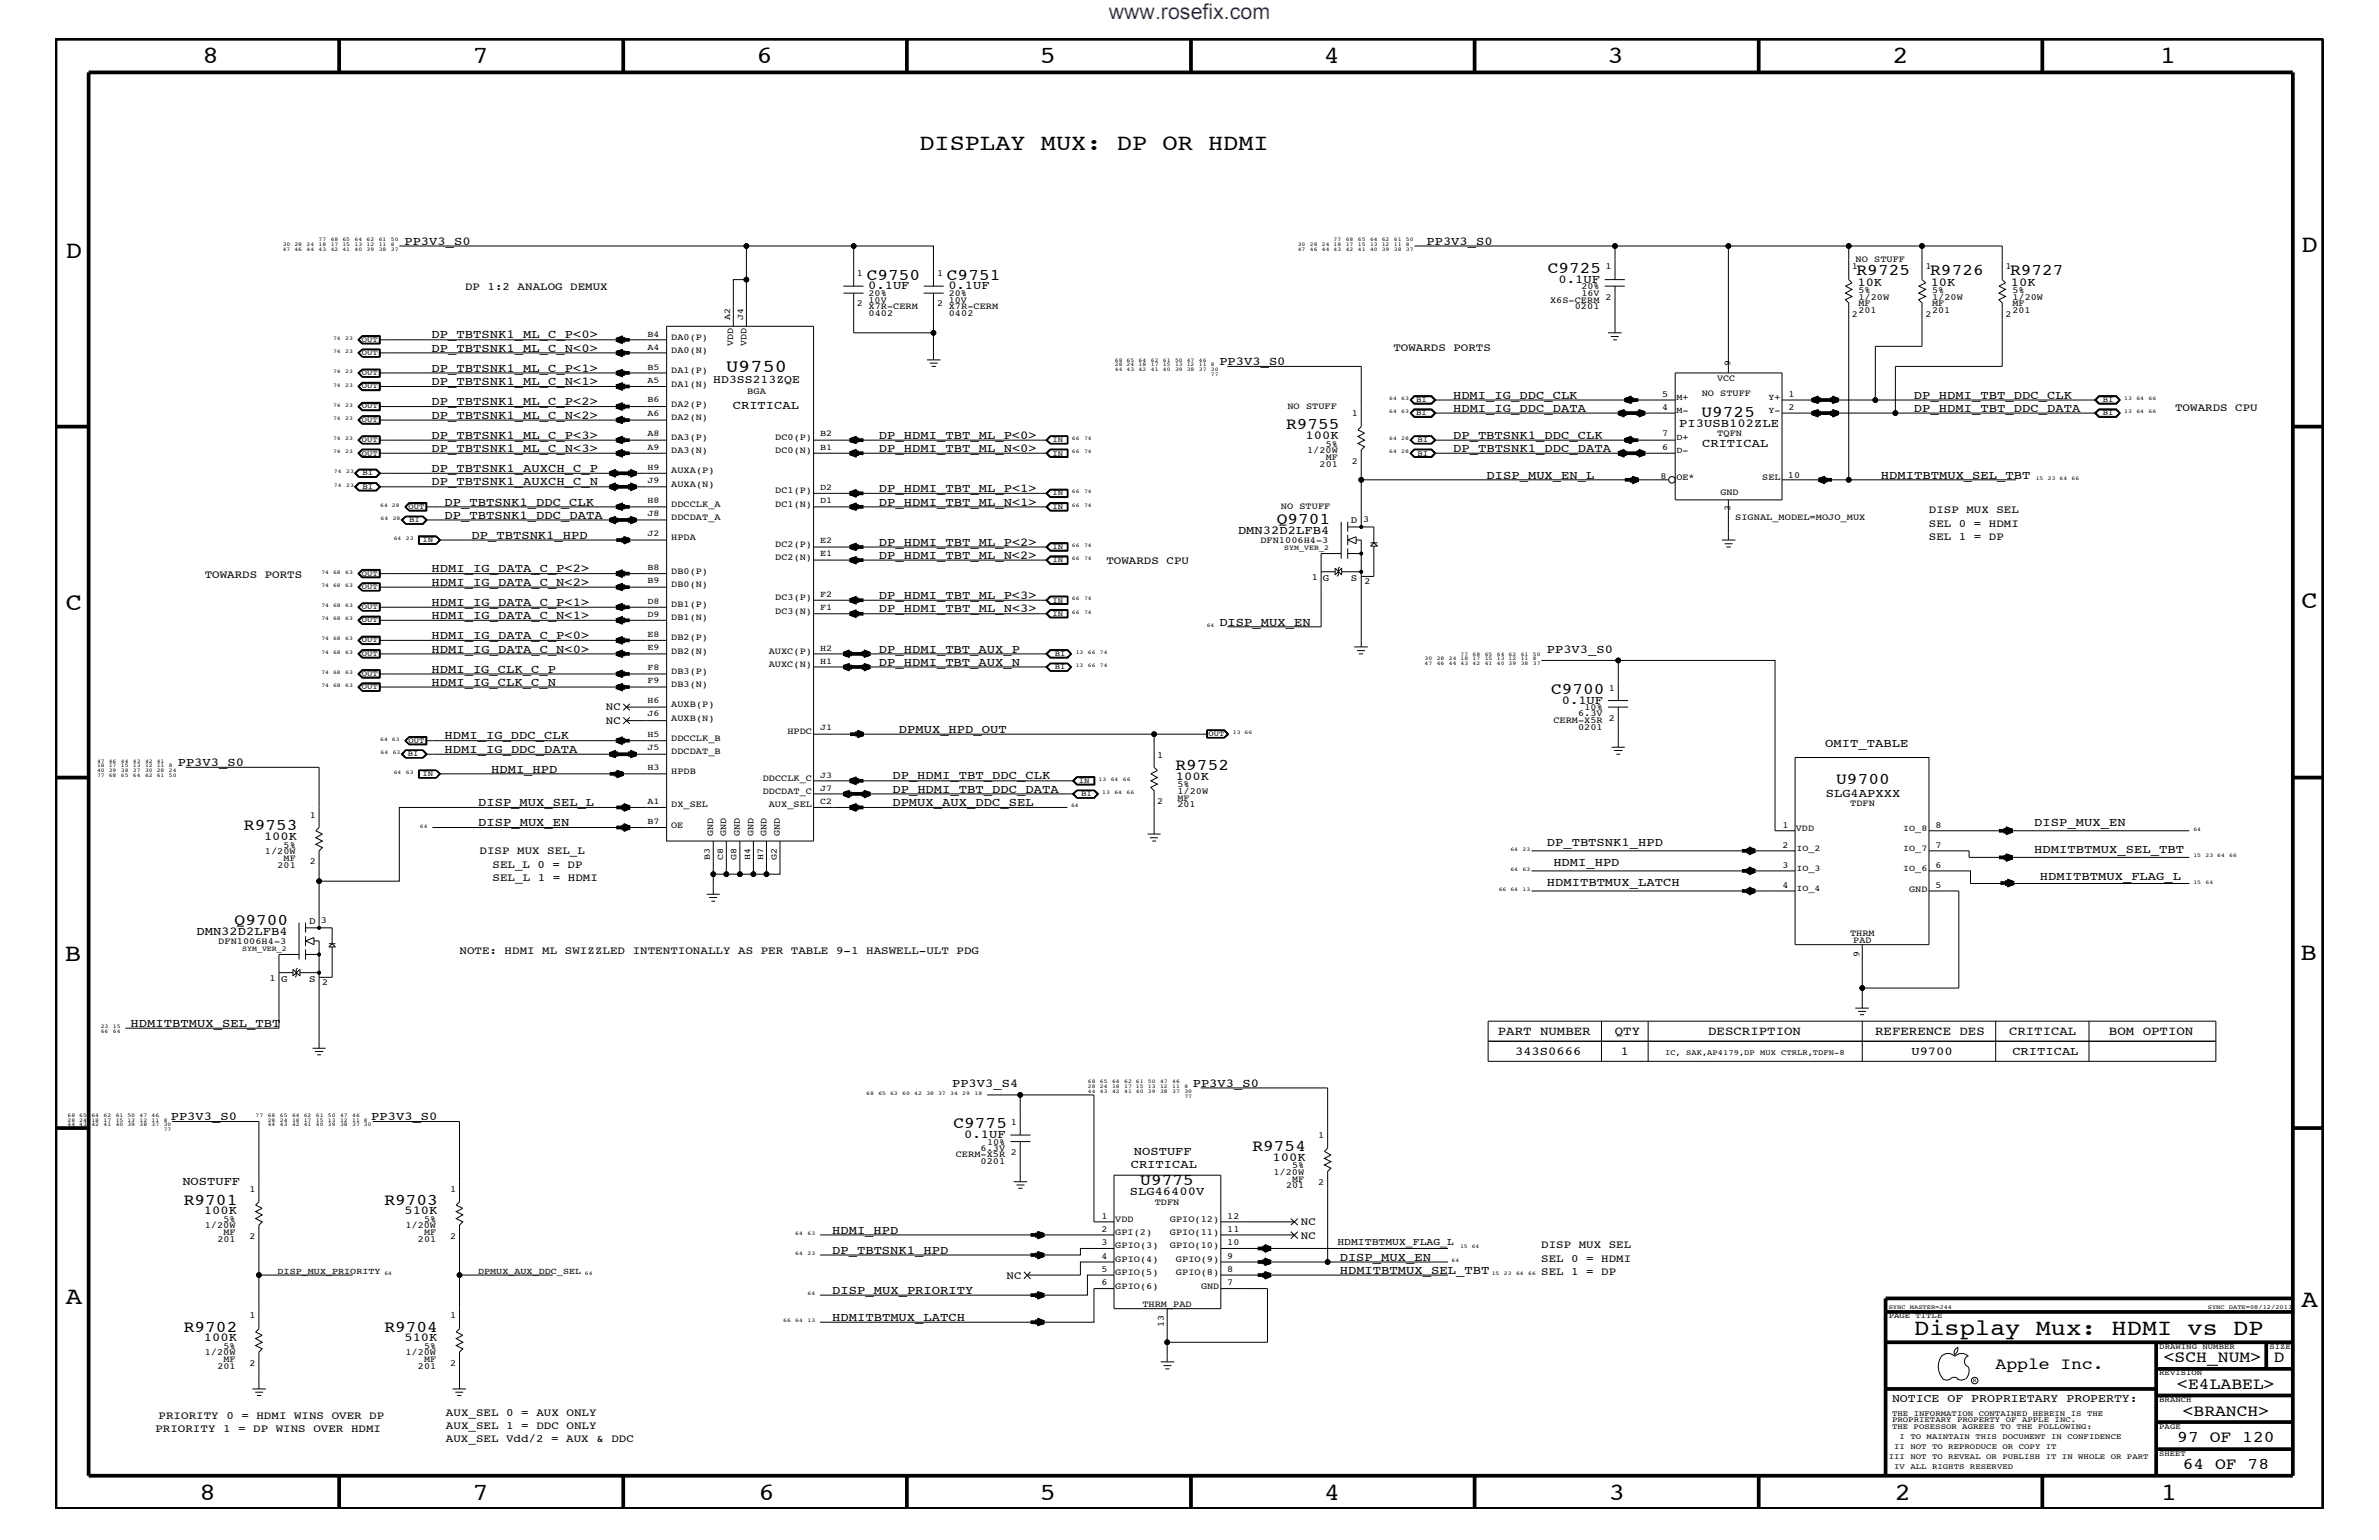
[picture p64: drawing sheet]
<svg xmlns="http://www.w3.org/2000/svg" width="432mm" height="279mm" viewBox="0 0 432 279" stroke-linecap="round" stroke-linejoin="round" font-family="sans-serif">
<defs><g id="words">
<g font-size="4.5">
<text x="36.7" y="11.5">8</text>
<text x="85.8" y="11.5">7</text>
<text x="137.3" y="11.5">6</text>
<text x="188.7" y="11.5">5</text>
<text x="240.3" y="11.5">4</text>
<text x="291.8" y="11.5">3</text>
<text x="343.5" y="11.5">2</text>
<text x="392" y="11.5">1</text>
<text x="11.9" y="46.8">D</text>
<text x="417.7" y="45.7">D</text>
<text x="11.9" y="110.6">C</text>
<text x="417.7" y="110.4">C</text>
<text x="11.8" y="174.3">B</text>
<text x="417.6" y="174.2">B</text>
<text x="11.9" y="236.7">A</text>
<text x="417.7" y="237.1">A</text>
<text x="36.2" y="272.1">8</text>
<text x="85.8" y="272.1">7</text>
<text x="137.7" y="272.1">6</text>
<text x="188.7" y="272.1">5</text>
<text x="240.4" y="272.1">4</text>
<text x="292" y="272.1">3</text>
<text x="343.9" y="272.1">2</text>
<text x="392.2" y="272.1">1</text>
</g>
<g font-size="4.1">
<text x="166.9" y="27.2">DISPLAY MUX: DP OR HDMI</text>
<text x="347.4" y="242.3">Display Mux: HDMI vs DP</text>
</g>
<text font-size="3.9" fill="#00f" x="201.2" y="3.5">www.rosefix.com</text>
<text font-size="3.3" x="131.8" y="67.5">U9750</text>
<g font-size="3">
<text x="157.3" y="50.7">C9750</text>
<text x="171.9" y="50.7">C9751</text>
<text x="280.9" y="49.6">C9725</text>
<text x="337" y="50">R9725</text>
<text x="350.4" y="50">R9726</text>
<text x="364.8" y="50">R9727</text>
<text x="233.4" y="77.9">R9755</text>
<text x="308.8" y="75.7">U9725</text>
<text x="231.7" y="95">Q9701</text>
<text x="281.5" y="125.9">C9700</text>
<text x="213.4" y="139.7">R9752</text>
<text x="333.3" y="142.3">U9700</text>
<text x="44.3" y="150.7">R9753</text>
<text x="42.6" y="167.8">Q9700</text>
<text x="173.1" y="204.7">C9775</text>
<text x="227.3" y="208.8">R9754</text>
<text x="207" y="215">U9775</text>
<text x="33.4" y="218.6">R9701</text>
<text x="69.8" y="218.6">R9703</text>
<text x="33.4" y="241.6">R9702</text>
<text x="69.8" y="241.6">R9704</text>
<text x="362.2" y="248.4">Apple Inc.</text>
<text x="392.7" y="247.1">&lt;SCH_NUM&gt;</text>
<text x="395.2" y="252">&lt;E4LABEL&gt;</text>
<text x="412.7" y="247.1">D</text>
<text x="396.2" y="256.8">&lt;BRANCH&gt;</text>
<text x="395.2" y="261.6">97 OF 120</text>
<text x="396.2" y="266.6">64 OF 78</text>
</g>
<g font-size="2.3">
<text x="271.9" y="187.7">PART NUMBER</text>
<text x="293.1" y="187.7">QTY</text>
<text x="310" y="187.7">DESCRIPTION</text>
<text x="340.4" y="187.7">REFERENCE DES</text>
<text x="364.7" y="187.7">CRITICAL</text>
<text x="382.8" y="187.7">BOM OPTION</text>
</g>
<g font-size="2.2">
<text x="73.4" y="44.4">PP3V3_S0</text>
<text x="258.9" y="44.4">PP3V3_S0</text>
<text x="157.6" y="52.5">0.1UF</text>
<text x="172.1" y="52.5">0.1UF</text>
<text x="282.9" y="51.3">0.1UF</text>
<text x="337.1" y="51.8">10K</text>
<text x="350.4" y="51.8">10K</text>
<text x="365" y="51.8">10K</text>
<text x="78.3" y="63.9">DP_TBTSNK1_ML_C_N&lt;0&gt;</text>
<text x="78.3" y="61.4">DP_TBTSNK1_ML_C_P&lt;0&gt;</text>
<text x="78.3" y="67.5">DP_TBTSNK1_ML_C_P&lt;1&gt;</text>
<text x="78.3" y="69.9">DP_TBTSNK1_ML_C_N&lt;1&gt;</text>
<text x="221.3" y="66.2">PP3V3_S0</text>
<text x="78.3" y="73.5">DP_TBTSNK1_ML_C_P&lt;2&gt;</text>
<text x="78.3" y="76">DP_TBTSNK1_ML_C_N&lt;2&gt;</text>
<text x="133" y="74.2">CRITICAL</text>
<text x="263.7" y="74.7">HDMI_IG_DDC_DATA</text>
<text x="263.7" y="72.3">HDMI_IG_DDC_CLK</text>
<text x="304.8" y="77.5">PI3USB102ZLE</text>
<text x="347.4" y="74.7">DP_HDMI_TBT_DDC_DATA</text>
<text x="347.4" y="72.3">DP_HDMI_TBT_DDC_CLK</text>
<text x="78.3" y="79.6">DP_TBTSNK1_ML_C_P&lt;3&gt;</text>
<text x="78.3" y="82">DP_TBTSNK1_ML_C_N&lt;3&gt;</text>
<text x="159.5" y="79.6">DP_HDMI_TBT_ML_P&lt;0&gt;</text>
<text x="159.5" y="82">DP_HDMI_TBT_ML_N&lt;0&gt;</text>
<text x="237" y="79.7">100K</text>
<text x="263.7" y="82">DP_TBTSNK1_DDC_DATA</text>
<text x="263.7" y="79.6">DP_TBTSNK1_DDC_CLK</text>
<text x="308.9" y="81.1">CRITICAL</text>
<text x="78.3" y="88.1">DP_TBTSNK1_AUXCH_C_N</text>
<text x="78.3" y="85.6">DP_TBTSNK1_AUXCH_C_P</text>
<text x="159.5" y="89.3">DP_HDMI_TBT_ML_P&lt;1&gt;</text>
<text x="269.8" y="86.9">DISP_MUX_EN_L</text>
<text x="341.4" y="86.9">HDMITBTMUX_SEL_TBT</text>
<text x="80.7" y="94.2">DP_TBTSNK1_DDC_DATA</text>
<text x="80.7" y="91.7">DP_TBTSNK1_DDC_CLK</text>
<text x="159.5" y="91.7">DP_HDMI_TBT_ML_N&lt;1&gt;</text>
<text x="85.6" y="97.7">DP_TBTSNK1_HPD</text>
<text x="159.5" y="101.4">DP_HDMI_TBT_ML_N&lt;2&gt;</text>
<text x="159.5" y="99">DP_HDMI_TBT_ML_P&lt;2&gt;</text>
<text x="224.7" y="96.9">DMN32D2LFB4</text>
<text x="78.3" y="106.3">HDMI_IG_DATA_C_N&lt;2&gt;</text>
<text x="78.3" y="103.8">HDMI_IG_DATA_C_P&lt;2&gt;</text>
<text x="78.3" y="112.3">HDMI_IG_DATA_C_N&lt;1&gt;</text>
<text x="78.3" y="109.9">HDMI_IG_DATA_C_P&lt;1&gt;</text>
<text x="159.5" y="108.7">DP_HDMI_TBT_ML_P&lt;3&gt;</text>
<text x="159.5" y="111.1">DP_HDMI_TBT_ML_N&lt;3&gt;</text>
<text x="221.3" y="113.6">DISP_MUX_EN</text>
<text x="78.3" y="115.9">HDMI_IG_DATA_C_P&lt;0&gt;</text>
<text x="78.3" y="118.4">HDMI_IG_DATA_C_N&lt;0&gt;</text>
<text x="159.5" y="118.4">DP_HDMI_TBT_AUX_P</text>
<text x="280.8" y="118.4">PP3V3_S0</text>
<text x="78.3" y="124.4">HDMI_IG_CLK_C_N</text>
<text x="78.3" y="122">HDMI_IG_CLK_C_P</text>
<text x="159.5" y="120.8">DP_HDMI_TBT_AUX_N</text>
<text x="283.5" y="127.7">0.1UF</text>
<text x="80.7" y="136.6">HDMI_IG_DDC_DATA</text>
<text x="80.7" y="134.1">HDMI_IG_DDC_CLK</text>
<text x="163.2" y="133">DPMUX_HPD_OUT</text>
<text x="331.3" y="135.6">OMIT_TABLE</text>
<text x="32.3" y="139">PP3V3_S0</text>
<text x="89.2" y="140.2">HDMI_HPD</text>
<text x="162" y="143.9">DP_HDMI_TBT_DDC_DATA</text>
<text x="162" y="141.4">DP_HDMI_TBT_DDC_CLK</text>
<text x="213.4" y="141.5">100K</text>
<text x="86.8" y="149.9">DISP_MUX_EN</text>
<text x="86.8" y="146.2">DISP_MUX_SEL_L</text>
<text x="162" y="146.2">DPMUX_AUX_DDC_SEL</text>
<text x="331.4" y="144.6">SLG4APXXX</text>
<text x="369.2" y="149.9">DISP_MUX_EN</text>
<text x="47.9" y="152.4">100K</text>
<text x="280.8" y="153.5">DP_TBTSNK1_HPD</text>
<text x="369.2" y="154.7">HDMITBTMUX_SEL_TBT</text>
<text x="280.8" y="160.8">HDMITBTMUX_LATCH</text>
<text x="281.9" y="157.2">HDMI_HPD</text>
<text x="370.2" y="159.6">HDMITBTMUX_FLAG_L</text>
<text x="35.6" y="169.7">DMN32D2LFB4</text>
<text x="23.7" y="186.3">HDMITBTMUX_SEL_TBT</text>
<text x="275" y="191.4">343S0666</text>
<text x="294.2" y="191.4">1</text>
<text x="346.9" y="191.4">U9700</text>
<text x="365.3" y="191.4">CRITICAL</text>
<text x="172.8" y="197.2">PP3V3_S4</text>
<text x="216.5" y="197.2">PP3V3_S0</text>
<text x="31" y="203.2">PP3V3_S0</text>
<text x="67.4" y="203.2">PP3V3_S0</text>
<text x="175" y="206.5">0.1UF</text>
<text x="205.8" y="209.6">NOSTUFF</text>
<text x="33.1" y="215">NOSTUFF</text>
<text x="205.2" y="211.9">CRITICAL</text>
<text x="231" y="210.7">100K</text>
<text x="37" y="220.3">100K</text>
<text x="73.4" y="220.3">510K</text>
<text x="205.1" y="216.9">SLG46400V</text>
<text x="151" y="223.9">HDMI_HPD</text>
<text x="151" y="227.5">DP_TBTSNK1_HPD</text>
<text x="243.2" y="228.7">DISP_MUX_EN</text>
<text x="243.2" y="231.1">HDMITBTMUX_SEL_TBT</text>
<text x="151" y="234.7">DISP_MUX_PRIORITY</text>
<text x="151" y="239.6">HDMITBTMUX_LATCH</text>
<text x="37" y="243.4">100K</text>
<text x="73.4" y="243.4">510K</text>
</g>
<g font-size="2.1">
<text x="129.5" y="69.5">HD3SS213ZQE</text>
<text x="343.4" y="254.4">NOTICE OF PROPRIETARY PROPERTY:</text>
</g>
<g font-size="2">
<text x="84.4" y="52.7">DP 1:2 ANALOG DEMUX</text>
<text x="252.9" y="63.6">TOWARDS PORTS</text>
<text x="394.8" y="74.5">TOWARDS CPU</text>
<text x="350.1" y="93.2">DISP MUX SEL</text>
<text x="350.1" y="95.6">SEL 0 = HDMI</text>
<text x="350.1" y="98">SEL 1 = DP</text>
<text x="37.2" y="104.8">TOWARDS PORTS</text>
<text x="200.8" y="102.4">TOWARDS CPU</text>
<text x="110" y="128.9">NC</text>
<text x="110" y="131.3">NC</text>
<text x="87" y="155">DISP MUX SEL_L</text>
<text x="89.4" y="159.9">SEL_L 1 = HDMI</text>
<text x="89.4" y="157.4">SEL_L 0 = DP</text>
<text x="83.4" y="173.2">NOTE: HDMI ML SWIZZLED INTENTIONALLY AS PER TABLE 9-1 HASWELL-ULT PDG</text>
<text x="236.1" y="224.7">NC</text>
<text x="236.1" y="222.3">NC</text>
<text x="279.7" y="226.5">DISP MUX SEL</text>
<text x="182.7" y="232">NC</text>
<text x="279.7" y="229">SEL 0 = HDMI</text>
<text x="279.7" y="231.3">SEL 1 = DP</text>
<text x="28.8" y="257.4">PRIORITY 0 = HDMI WINS OVER DP</text>
<text x="80.9" y="256.8">AUX_SEL 0 = AUX ONLY</text>
<text x="28.2" y="259.9">PRIORITY 1 = DP WINS OVER HDMI</text>
<text x="80.9" y="259.3">AUX_SEL 1 = DDC ONLY</text>
<text x="80.9" y="261.6">AUX_SEL Vdd/2 = AUX &amp; DDC</text>
</g>
<text font-size="1.9" x="242.7" y="225.8">HDMITBTMUX_FLAG_L</text>
<g font-size="1.8">
<text x="245.2" y="94.9">D</text>
<text x="240.1" y="105.4">G</text>
<text x="245.2" y="105.4">S</text>
<text x="56.1" y="167.6">D</text>
<text x="51.1" y="178.2">G</text>
<text x="56.1" y="178.2">S</text>
</g>
<g font-size="1.7">
<text x="336.8" y="47.5">NO STUFF</text>
<text x="155.5" y="50.2">1</text>
<text x="157.6" y="53.8">20%</text>
<text x="170.1" y="50.2">1</text>
<text x="172.2" y="53.8">20%</text>
<text x="287" y="53.6">16V</text>
<text x="287" y="52.5">20%</text>
<text x="291.4" y="48.9">1</text>
<text x="336.1" y="48.9">1</text>
<text x="337.3" y="53.2">5%</text>
<text x="349.5" y="48.9">1</text>
<text x="350.7" y="53.2">5%</text>
<text x="364" y="48.9">1</text>
<text x="365.3" y="53.2">5%</text>
<text x="155.5" y="55.6">2</text>
<text x="157.6" y="57.3">0402</text>
<text x="157.6" y="56.1">X7R-CERM</text>
<text x="157.6" y="54.9">10V</text>
<text x="170.1" y="55.6">2</text>
<text x="172.2" y="54.9">10V</text>
<text x="172.2" y="57.3">0402</text>
<text x="172.2" y="56.1">X7R-CERM</text>
<text x="281.3" y="54.9">X6S-CERM</text>
<text x="285.8" y="56.1">0201</text>
<text x="291.4" y="54.4">2</text>
<text x="336.1" y="57.4">2</text>
<text x="337.3" y="54.4">1/20W</text>
<text x="337.3" y="56.8">201</text>
<text x="337.3" y="55.6">MF</text>
<text x="349.5" y="57.4">2</text>
<text x="350.7" y="56.8">201</text>
<text x="350.7" y="55.6">MF</text>
<text x="350.7" y="54.4">1/20W</text>
<text x="364" y="57.4">2</text>
<text x="365.3" y="56.8">201</text>
<text x="365.3" y="54.4">1/20W</text>
<text x="365.3" y="55.6">MF</text>
<text x="121.8" y="61.7">DA0(P)</text>
<text x="121.8" y="64">DA0(N)</text>
<text x="133.1" y="62.8" transform="rotate(-90 133.1 62.8)">VDD</text>
<text x="135.5" y="62.8" transform="rotate(-90 135.5 62.8)">VDD</text>
<text x="121.8" y="67.7">DA1(P)</text>
<text x="121.8" y="70.1">DA1(N)</text>
<text x="135.6" y="71.6">BGA</text>
<text x="301.7" y="72">5</text>
<text x="308.9" y="71.8">NO STUFF</text>
<text x="311.7" y="69.2">VCC</text>
<text x="314.1" y="66.4" transform="rotate(-90 314.1 66.4)">9</text>
<text x="324.6" y="72">1</text>
<text x="121.8" y="73.8">DA2(P)</text>
<text x="121.8" y="76.2">DA2(N)</text>
<text x="233.7" y="74.2">NO STUFF</text>
<text x="245.4" y="75.6">1</text>
<text x="301.7" y="74.4">4</text>
<text x="324.6" y="74.4">2</text>
<text x="121.8" y="79.9">DA3(P)</text>
<text x="121.8" y="82.2">DA3(N)</text>
<text x="140.7" y="79.9">DC0(P)</text>
<text x="140.7" y="82.2">DC0(N)</text>
<text x="237.2" y="82.2">1/20W</text>
<text x="240.6" y="81.1">5%</text>
<text x="240.6" y="83.5">MF</text>
<text x="301.7" y="81.6">6</text>
<text x="301.7" y="79.2">7</text>
<text x="311.7" y="79.1">TQFN</text>
<text x="121.8" y="85.9">AUXA(P)</text>
<text x="121.8" y="88.3">AUXA(N)</text>
<text x="140.7" y="89.5">DC1(P)</text>
<text x="239.5" y="84.7">201</text>
<text x="245.4" y="84.1">2</text>
<text x="301.4" y="86.9">8</text>
<text x="304.3" y="87.1">OE*</text>
<text x="312.3" y="89.9">GND</text>
<text x="319.9" y="87.1">SEL</text>
<text x="324.5" y="86.7">10</text>
<text x="121.8" y="94.3">DDCDAT_A</text>
<text x="121.8" y="92">DDCCLK_A</text>
<text x="140.7" y="92">DC1(N)</text>
<text x="232.5" y="92.4">NO STUFF</text>
<text x="247.4" y="94.8">3</text>
<text x="314.1" y="92.7" transform="rotate(-90 314.1 92.7)">3</text>
<text x="315" y="94.3">SIGNAL_MODEL=MOJO_MUX</text>
<text x="121.8" y="98">HPDA</text>
<text x="140.7" y="99.3">DC2(P)</text>
<text x="140.7" y="101.6">DC2(N)</text>
<text x="228.8" y="98.5">DFN1006H4-3</text>
<text x="121.8" y="104.1">DB0(P)</text>
<text x="121.8" y="106.5">DB0(N)</text>
<text x="238.1" y="105.3">1</text>
<text x="247.6" y="106">2</text>
<text x="121.8" y="110.2">DB1(P)</text>
<text x="121.8" y="112.6">DB1(N)</text>
<text x="140.7" y="108.9">DC3(P)</text>
<text x="140.7" y="111.4">DC3(N)</text>
<text x="121.8" y="116.2">DB2(P)</text>
<text x="121.8" y="118.6">DB2(N)</text>
<text x="139.5" y="118.6">AUXC(P)</text>
<text x="121.8" y="122.3">DB3(P)</text>
<text x="121.8" y="124.7">DB3(N)</text>
<text x="139.5" y="121">AUXC(N)</text>
<text x="292" y="125.3">1</text>
<text x="121.8" y="128.3">AUXB(P)</text>
<text x="121.8" y="130.8">AUXB(N)</text>
<text x="281.9" y="131.3">CERM-X5R</text>
<text x="286.4" y="130">6.3V</text>
<text x="287.6" y="128.9">10%</text>
<text x="292" y="130.8">2</text>
<text x="121.8" y="136.8">DDCDAT_B</text>
<text x="121.8" y="134.4">DDCCLK_B</text>
<text x="142.9" y="133.2">HPDC</text>
<text x="210.1" y="137.4">1</text>
<text x="286.4" y="132.4">0201</text>
<text x="121.8" y="140.4">HPDB</text>
<text x="138.4" y="141.7">DDCCLK_C</text>
<text x="213.7" y="142.9">5%</text>
<text x="56.2" y="148.4">1</text>
<text x="121.8" y="146.5">DX_SEL</text>
<text x="138.4" y="144">DDCDAT_C</text>
<text x="139.5" y="146.5">AUX_SEL</text>
<text x="210.1" y="145.9">2</text>
<text x="213.7" y="146.5">201</text>
<text x="213.7" y="145.3">MF</text>
<text x="213.7" y="144">1/20W</text>
<text x="335.8" y="146.2">TDFN</text>
<text x="48.1" y="155">1/20W</text>
<text x="51.5" y="153.8">5%</text>
<text x="121.8" y="150.1">OE</text>
<text x="129.5" y="151.8" transform="rotate(-90 129.5 151.8)">GND</text>
<text x="131.8" y="151.8" transform="rotate(-90 131.8 151.8)">GND</text>
<text x="134.3" y="151.8" transform="rotate(-90 134.3 151.8)">GND</text>
<text x="136.7" y="151.8" transform="rotate(-90 136.7 151.8)">GND</text>
<text x="139.1" y="151.8" transform="rotate(-90 139.1 151.8)">GND</text>
<text x="141.6" y="151.8" transform="rotate(-90 141.6 151.8)">GND</text>
<text x="323.5" y="153.8">2</text>
<text x="323.5" y="150.2">1</text>
<text x="326" y="150.7">VDD</text>
<text x="351.3" y="153.8">7</text>
<text x="351.3" y="150.1">8</text>
<text x="50.4" y="157.4">201</text>
<text x="51.5" y="156.2">MF</text>
<text x="56.2" y="156.8">2</text>
<text x="323.5" y="157.4">3</text>
<text x="323.5" y="161.1">4</text>
<text x="346.5" y="161.8">GND</text>
<text x="351.3" y="161.1">5</text>
<text x="351.3" y="157.4">6</text>
<text x="58.3" y="167.5">3</text>
<text x="39.6" y="171.2">DFN1006H4-3</text>
<text x="335.8" y="169.9">THRM</text>
<text x="336.4" y="171.1">PAD</text>
<text x="337.5" y="173.7" transform="rotate(-90 337.5 173.7)">9</text>
<text x="48.9" y="178">1</text>
<text x="58.5" y="178.8">2</text>
<text x="178" y="208.8">6.3V</text>
<text x="179.2" y="207.7">10%</text>
<text x="183.5" y="204.1">1</text>
<text x="239.3" y="206.5">1</text>
<text x="173.5" y="210">CERM-X5R 2</text>
<text x="178" y="211.3">0201</text>
<text x="231.1" y="213.2">1/20W</text>
<text x="233.4" y="215.6">201</text>
<text x="234.5" y="214.4">MF</text>
<text x="234.5" y="211.9">5%</text>
<text x="239.3" y="215">2</text>
<text x="40.6" y="221.7">5%</text>
<text x="45.3" y="216.2">1</text>
<text x="77" y="221.7">5%</text>
<text x="81.7" y="216.2">1</text>
<text x="199.9" y="221.1">1</text>
<text x="202.4" y="221.7">VDD</text>
<text x="209.6" y="218.6">TDFN</text>
<text x="212.3" y="221.7">GPIO(12)</text>
<text x="222.8" y="221.1">12</text>
<text x="37.2" y="222.9">1/20W</text>
<text x="39.5" y="225.3">201</text>
<text x="40.6" y="224.1">MF</text>
<text x="45.3" y="224.7">2</text>
<text x="73.6" y="222.9">1/20W</text>
<text x="75.9" y="225.3">201</text>
<text x="77" y="224.1">MF</text>
<text x="81.7" y="224.7">2</text>
<text x="199.9" y="223.5">2</text>
<text x="199.9" y="225.9">3</text>
<text x="202.4" y="226.5">GPIO(3)</text>
<text x="202.4" y="224.1">GPI(2)</text>
<text x="212.3" y="224.1">GPIO(11)</text>
<text x="212.3" y="226.5">GPIO(10)</text>
<text x="222.8" y="225.9">10</text>
<text x="222.8" y="223.5">11</text>
<text x="199.9" y="228.4">4</text>
<text x="199.9" y="230.7">5</text>
<text x="199.9" y="233.2">6</text>
<text x="202.4" y="229">GPIO(4)</text>
<text x="202.4" y="233.8">GPIO(6)</text>
<text x="202.4" y="231.3">GPIO(5)</text>
<text x="213.4" y="229">GPIO(9)</text>
<text x="213.4" y="231.3">GPIO(8)</text>
<text x="218" y="233.8">GND</text>
<text x="222.8" y="233.2">7</text>
<text x="222.8" y="230.7">8</text>
<text x="222.8" y="228.4">9</text>
<text x="45.3" y="239.2">1</text>
<text x="81.7" y="239.2">1</text>
<text x="207.3" y="237.2">THRM_PAD</text>
<text x="37.2" y="245.9">1/20W</text>
<text x="40.6" y="244.7">5%</text>
<text x="73.6" y="245.9">1/20W</text>
<text x="77" y="244.7">5%</text>
<text x="211.2" y="240.8" transform="rotate(-90 211.2 240.8)">13</text>
<text x="39.5" y="248.4">201</text>
<text x="40.6" y="247.1">MF</text>
<text x="45.3" y="247.8">2</text>
<text x="75.9" y="248.4">201</text>
<text x="77" y="247.1">MF</text>
<text x="81.7" y="247.8">2</text>
</g>
<g font-size="1.6">
<text x="132.5" y="58" transform="rotate(-90 132.5 58)">A2</text>
<text x="134.9" y="58" transform="rotate(-90 134.9 58)">J4</text>
<text x="117.5" y="63.4">A4</text>
<text x="117.5" y="61.1">B4</text>
<text x="117.5" y="69.5">A5</text>
<text x="117.5" y="67.1">B5</text>
<text x="117.5" y="75.5">A6</text>
<text x="117.5" y="73">B6</text>
<text x="304.3" y="72.6">M+</text>
<text x="304.3" y="75">M-</text>
<text x="321" y="72.6">Y+</text>
<text x="321" y="75">Y-</text>
<text x="117.5" y="81.6">A9</text>
<text x="117.5" y="79.1">A8</text>
<text x="148.8" y="81.6">B1</text>
<text x="148.8" y="79.1">B2</text>
<text x="304.3" y="79.9">D+</text>
<text x="304.3" y="82.2">D-</text>
<text x="117.5" y="87.6">J9</text>
<text x="117.5" y="85.2">H9</text>
<text x="148.8" y="88.8">D2</text>
<text x="117.5" y="91.2">H8</text>
<text x="117.5" y="93.7">J8</text>
<text x="148.8" y="91.2">D1</text>
<text x="117.5" y="97.3">J2</text>
<text x="148.8" y="101">E1</text>
<text x="148.8" y="98.5">E2</text>
<text x="117.5" y="105.9">B9</text>
<text x="117.5" y="103.5">B8</text>
<text x="117.5" y="112">D9</text>
<text x="117.5" y="109.5">D8</text>
<text x="148.8" y="110.6">F1</text>
<text x="148.8" y="108.2">F2</text>
<text x="117.5" y="117.9">E9</text>
<text x="117.5" y="115.5">E8</text>
<text x="148.8" y="118.1">H2</text>
<text x="117.5" y="124">F9</text>
<text x="117.5" y="121.5">F8</text>
<text x="148.8" y="120.4">H1</text>
<text x="117.5" y="130">J6</text>
<text x="117.5" y="127.6">H6</text>
<text x="117.5" y="133.6">H5</text>
<text x="117.5" y="136.1">J5</text>
<text x="148.8" y="132.5">J1</text>
<text x="117.5" y="139.7">H3</text>
<text x="148.8" y="141.1">J3</text>
<text x="148.8" y="143.5">J7</text>
<text x="117.5" y="149.5">B7</text>
<text x="117.5" y="145.9">A1</text>
<text x="148.8" y="145.9">C2</text>
<text x="128.9" y="156" transform="rotate(-90 128.9 156)">B3</text>
<text x="131.2" y="156" transform="rotate(-90 131.2 156)">C8</text>
<text x="133.7" y="156" transform="rotate(-90 133.7 156)">G8</text>
<text x="136.1" y="156" transform="rotate(-90 136.1 156)">H4</text>
<text x="138.5" y="156" transform="rotate(-90 138.5 156)">H7</text>
<text x="141" y="156" transform="rotate(-90 141 156)">G2</text>
<text x="326.1" y="154.4">IO_2</text>
<text x="345.4" y="150.7">IO_8</text>
<text x="345.4" y="154.4">IO_7</text>
<text x="326.1" y="158">IO_3</text>
<text x="326.1" y="161.7">IO_4</text>
<text x="345.4" y="158">IO_6</text>
<text x="50.4" y="231.1">DISP_MUX_PRIORITY</text>
<text x="86.8" y="231.1">DPMUX_AUX_DDC_SEL</text>
</g>
<g font-size="1.4">
<text x="65.7" y="62">OUT</text>
<text x="65.7" y="64.5">OUT</text>
<text x="65.7" y="70.5">OUT</text>
<text x="65.7" y="68.1">OUT</text>
<text x="65.7" y="74.1">OUT</text>
<text x="65.7" y="76.6">OUT</text>
<text x="257" y="72.9">BI</text>
<text x="257" y="75.4">BI</text>
<text x="381.7" y="72.9">BI</text>
<text x="381.7" y="75.4">BI</text>
<text x="65.7" y="80.2">OUT</text>
<text x="65.7" y="82.7">OUT</text>
<text x="191" y="80.2">IN</text>
<text x="191" y="82.7">IN</text>
<text x="257.3" y="80.2">BI</text>
<text x="257.3" y="82.7">BI</text>
<text x="65.8" y="86.2">BI</text>
<text x="65.8" y="88.7">BI</text>
<text x="191" y="89.9">IN</text>
<text x="74.2" y="92.3">OUT</text>
<text x="74.3" y="94.8">BI</text>
<text x="191" y="92.3">IN</text>
<text x="76.7" y="98.4">IN</text>
<text x="191" y="99.6">IN</text>
<text x="233.1" y="99.9">SYM_VER_2</text>
<text x="65.7" y="106.9">OUT</text>
<text x="65.7" y="104.4">OUT</text>
<text x="191" y="102.1">IN</text>
<text x="65.7" y="110.5">OUT</text>
<text x="65.7" y="112.9">OUT</text>
<text x="191" y="109.3">IN</text>
<text x="191" y="111.7">IN</text>
<text x="65.7" y="116.5">OUT</text>
<text x="65.7" y="119">OUT</text>
<text x="191.4" y="119">BI</text>
<text x="65.7" y="125.1">OUT</text>
<text x="65.7" y="122.6">OUT</text>
<text x="191.4" y="121.4">BI</text>
<text x="74" y="137.2">BI</text>
<text x="74.2" y="134.7">OUT</text>
<text x="219.4" y="133.5">OUT</text>
<text x="76.7" y="140.8">IN</text>
<text x="195.8" y="142">IN</text>
<text x="196.3" y="144.5">BI</text>
<text x="43.9" y="172.6">SYM_VER_2</text>
<text x="302.2" y="191.4">IC, SAK,AP4179,DP MUX CTRLR,TDFN-8</text>
<text x="342.8" y="239.2">PAGE TITLE</text>
<text x="391.9" y="244.7">DRAWING NUMBER</text>
<text x="411.9" y="244.7">SIZE</text>
<text x="391.9" y="249.5">REVISION</text>
<text x="343.4" y="256.8">THE INFORMATION CONTAINED HEREIN IS THE</text>
<text x="391.9" y="254.4">BRANCH</text>
<text x="343.4" y="258">PROPRIETARY PROPERTY OF APPLE INC.</text>
<text x="343.4" y="259.3">THE POSESSOR AGREES TO THE FOLLOWING:</text>
<text x="343.8" y="262.9">II NOT TO REPRODUCE OR COPY IT</text>
<text x="344.8" y="261.1">I TO MAINTAIN THIS DOCUMENT IN CONFIDENCE</text>
<text x="391.9" y="259.3">PAGE</text>
<text x="342.8" y="264.7">III NOT TO REVEAL OR PUBLISH IT IN WHOLE OR PART</text>
<text x="343.8" y="266.6">IV ALL RIGHTS RESERVED</text>
<text x="391.9" y="264.1">SHEET</text>
</g>
<g font-size="1.1">
<text x="342.8" y="237.4">SYNC_MASTER=J44</text>
<text x="400.7" y="237.4">SYNC_DATE=08/12/2013</text>
</g>
<g font-size="1">
<text x="51.3" y="44.6">30 28</text>
<text x="51.3" y="45.6">47 46</text>
<text x="55.6" y="44.6">24</text>
<text x="55.6" y="45.6">44</text>
<text x="57.8" y="44.6">18</text>
<text x="57.8" y="45.6">43</text>
<text x="57.8" y="43.8">77</text>
<text x="60" y="44.6">17 15</text>
<text x="60" y="45.6">42 41</text>
<text x="60" y="43.8">68 65</text>
<text x="64.3" y="44.6">13</text>
<text x="64.3" y="45.6">40</text>
<text x="64.3" y="43.8">64</text>
<text x="66.5" y="44.6">12</text>
<text x="66.5" y="45.6">39</text>
<text x="66.5" y="43.8">62</text>
<text x="68.7" y="44.6">11</text>
<text x="68.7" y="45.6">38</text>
<text x="68.7" y="43.8">61</text>
<text x="71" y="44.6">8</text>
<text x="71" y="45.6">37</text>
<text x="71" y="43.8">50</text>
<text x="235.5" y="45.6">47</text>
<text x="235.5" y="44.6">30</text>
<text x="237.7" y="44.6">28</text>
<text x="237.7" y="45.6">46</text>
<text x="239.9" y="44.6">24 18</text>
<text x="239.9" y="45.6">44 43</text>
<text x="242.1" y="43.8">77</text>
<text x="244.3" y="44.6">17</text>
<text x="244.3" y="45.6">42</text>
<text x="244.3" y="43.8">68</text>
<text x="246.5" y="45.6">41</text>
<text x="246.5" y="43.8">65</text>
<text x="246.5" y="44.6">15</text>
<text x="248.7" y="44.6">13 12</text>
<text x="248.7" y="45.6">40 39</text>
<text x="248.7" y="43.8">64 62</text>
<text x="253" y="44.6">11</text>
<text x="253" y="45.6">38</text>
<text x="253" y="43.8">61</text>
<text x="255.2" y="44.6">8</text>
<text x="255.2" y="45.6">37</text>
<text x="255.2" y="43.8">50</text>
<text x="60.5" y="61.7">74</text>
<text x="60.5" y="64">74</text>
<text x="62.7" y="61.7">23</text>
<text x="62.7" y="64">23</text>
<text x="202.4" y="65.6">68 65</text>
<text x="206.7" y="65.6">64</text>
<text x="208.9" y="65.6">62</text>
<text x="211.1" y="65.6">61</text>
<text x="213.3" y="65.6">50 47</text>
<text x="217.6" y="65.6">46</text>
<text x="60.5" y="70.1">74</text>
<text x="60.5" y="67.7">74</text>
<text x="62.7" y="70.1">23</text>
<text x="62.7" y="67.7">23</text>
<text x="202.4" y="66.5">28 24</text>
<text x="202.4" y="67.3">44 43</text>
<text x="206.7" y="66.5">18</text>
<text x="206.7" y="67.3">42</text>
<text x="208.9" y="66.5">17</text>
<text x="208.9" y="67.3">41</text>
<text x="211.1" y="67.3">40</text>
<text x="211.1" y="66.5">15</text>
<text x="213.3" y="66.5">13 12</text>
<text x="213.3" y="67.3">39 38</text>
<text x="217.6" y="66.5">11</text>
<text x="217.6" y="67.3">37</text>
<text x="219.8" y="66.5">8</text>
<text x="219.8" y="67.3">30</text>
<text x="219.8" y="68.3">77</text>
<text x="60.5" y="73.8">74</text>
<text x="60.5" y="76.2">74</text>
<text x="62.7" y="73.8">23</text>
<text x="62.7" y="76.2">23</text>
<text x="252.1" y="72.6">64</text>
<text x="252.1" y="75">64</text>
<text x="254.3" y="72.6">63</text>
<text x="254.3" y="75">63</text>
<text x="385.6" y="72.6">13</text>
<text x="385.6" y="75">13</text>
<text x="387.8" y="72.6">64</text>
<text x="387.8" y="75">64</text>
<text x="390" y="72.6">66</text>
<text x="390" y="75">66</text>
<text x="60.5" y="79.9">74</text>
<text x="60.5" y="82.2">74</text>
<text x="62.7" y="79.9">23</text>
<text x="62.7" y="82.2">23</text>
<text x="194.6" y="79.9">66</text>
<text x="194.6" y="82.2">66</text>
<text x="196.8" y="79.9">74</text>
<text x="196.8" y="82.2">74</text>
<text x="252.1" y="79.9">64</text>
<text x="252.1" y="82.2">64</text>
<text x="254.3" y="79.9">28</text>
<text x="254.3" y="82.2">28</text>
<text x="60.6" y="85.9">74</text>
<text x="60.6" y="88.3">74</text>
<text x="62.8" y="85.9">23</text>
<text x="62.8" y="88.3">23</text>
<text x="194.6" y="89.5">66</text>
<text x="196.8" y="89.5">74</text>
<text x="369.5" y="87.1">15</text>
<text x="371.7" y="87.1">23 64</text>
<text x="376" y="87.1">66</text>
<text x="69" y="92">64 28</text>
<text x="69.1" y="94.3">64</text>
<text x="71.3" y="94.3">28</text>
<text x="194.6" y="92">66</text>
<text x="196.8" y="92">74</text>
<text x="71.5" y="98">64</text>
<text x="73.7" y="98">23</text>
<text x="194.6" y="99.3">66</text>
<text x="194.6" y="101.6">66</text>
<text x="196.8" y="99.3">74</text>
<text x="196.8" y="101.6">74</text>
<text x="58.3" y="106.5">74 68</text>
<text x="58.3" y="104.1">74 68</text>
<text x="62.7" y="106.5">63</text>
<text x="62.7" y="104.1">63</text>
<text x="58.3" y="110.2">74 68</text>
<text x="58.3" y="112.6">74 68</text>
<text x="62.7" y="110.2">63</text>
<text x="62.7" y="112.6">63</text>
<text x="194.6" y="108.9">66</text>
<text x="194.6" y="111.4">66</text>
<text x="196.8" y="108.9">74</text>
<text x="196.8" y="111.4">74</text>
<text x="219" y="113.7">64</text>
<text x="58.3" y="116.2">74 68</text>
<text x="58.3" y="118.6">74 68</text>
<text x="62.7" y="116.2">63</text>
<text x="62.7" y="118.6">63</text>
<text x="195.2" y="118.6">13</text>
<text x="197.4" y="118.6">66</text>
<text x="199.6" y="118.6">74</text>
<text x="258.6" y="119.8">30</text>
<text x="260.8" y="119.8">28</text>
<text x="263" y="119.8">24 18</text>
<text x="265.1" y="119">77</text>
<text x="267.3" y="119.8">17</text>
<text x="267.3" y="119">68</text>
<text x="269.5" y="119">65</text>
<text x="269.5" y="119.8">15</text>
<text x="271.7" y="119.8">13 12</text>
<text x="271.7" y="119">64 62</text>
<text x="276" y="119.8">11</text>
<text x="276" y="119">61</text>
<text x="278.2" y="119.8">8</text>
<text x="278.2" y="119">50</text>
<text x="58.3" y="124.7">74 68</text>
<text x="58.3" y="122.3">74 68</text>
<text x="62.7" y="124.7">63</text>
<text x="62.7" y="122.3">63</text>
<text x="195.2" y="121">13</text>
<text x="197.4" y="121">66</text>
<text x="199.6" y="121">74</text>
<text x="258.6" y="120.7">47</text>
<text x="260.8" y="120.7">46</text>
<text x="263" y="120.7">44 43</text>
<text x="267.3" y="120.7">42</text>
<text x="269.5" y="120.7">41</text>
<text x="271.7" y="120.7">40 39</text>
<text x="276" y="120.7">38</text>
<text x="278.2" y="120.7">37</text>
<text x="69" y="134.4">64 63</text>
<text x="69.1" y="136.8">64</text>
<text x="71.3" y="136.8">63</text>
<text x="223.8" y="133.2">13 66</text>
<text x="17.6" y="139.2">18 17</text>
<text x="17.6" y="140.1">40 39</text>
<text x="17.6" y="138.4">47 46</text>
<text x="17.6" y="141">77 68</text>
<text x="21.9" y="140.1">38</text>
<text x="21.9" y="141">65</text>
<text x="21.9" y="139.2">15</text>
<text x="21.9" y="138.4">44</text>
<text x="24.1" y="139.2">13</text>
<text x="24.1" y="140.1">37</text>
<text x="24.1" y="138.4">43</text>
<text x="24.1" y="141">64</text>
<text x="26.3" y="139.2">12 11</text>
<text x="26.3" y="140.1">30 28</text>
<text x="26.3" y="138.4">42 41</text>
<text x="26.3" y="141">62 61</text>
<text x="30.6" y="139.2">8</text>
<text x="30.6" y="140.1">24</text>
<text x="30.6" y="141">50</text>
<text x="71.5" y="140.4">64</text>
<text x="73.7" y="140.4">63</text>
<text x="199.4" y="141.7">13</text>
<text x="201.6" y="141.7">64</text>
<text x="203.8" y="141.7">66</text>
<text x="194.4" y="146.5">64</text>
<text x="200.1" y="144">13</text>
<text x="202.3" y="144">64</text>
<text x="204.5" y="144">66</text>
<text x="76.2" y="150.1">64</text>
<text x="274.2" y="154.4">64</text>
<text x="276.4" y="154.4">23</text>
<text x="398.1" y="150.7">64</text>
<text x="398.1" y="155.6">15</text>
<text x="400.3" y="155.6">23 64</text>
<text x="404.6" y="155.6">66</text>
<text x="272" y="161.7">66 64</text>
<text x="274.2" y="158">64</text>
<text x="276.4" y="158">63</text>
<text x="276.4" y="161.7">13</text>
<text x="398.1" y="160.3">15</text>
<text x="400.3" y="160.3">64</text>
<text x="18.3" y="186.5">23</text>
<text x="18.3" y="187.4">66</text>
<text x="20.5" y="186.5">15</text>
<text x="20.5" y="187.4">64</text>
<text x="197.4" y="197.4">28</text>
<text x="197.4" y="196.5">68</text>
<text x="199.6" y="197.4">24</text>
<text x="199.6" y="196.5">65</text>
<text x="201.8" y="197.4">18</text>
<text x="201.8" y="196.5">64</text>
<text x="204" y="197.4">17 15</text>
<text x="204" y="196.5">62 61</text>
<text x="208.4" y="197.4">13</text>
<text x="208.4" y="196.5">50</text>
<text x="210.6" y="197.4">12</text>
<text x="210.6" y="196.5">47</text>
<text x="212.8" y="197.4">11</text>
<text x="212.8" y="196.5">46</text>
<text x="215" y="197.4">8</text>
<text x="12.3" y="203.5">28 24</text>
<text x="12.3" y="202.6">68 65</text>
<text x="16.6" y="203.5">18</text>
<text x="16.6" y="202.6">64</text>
<text x="18.8" y="203.5">17</text>
<text x="18.8" y="202.6">62</text>
<text x="21" y="203.5">15 13</text>
<text x="21" y="202.6">61 50</text>
<text x="25.3" y="203.5">12</text>
<text x="25.3" y="202.6">47</text>
<text x="27.5" y="203.5">11</text>
<text x="27.5" y="202.6">46</text>
<text x="29.7" y="203.5">8</text>
<text x="46.4" y="202.6">77</text>
<text x="48.6" y="203.5">28</text>
<text x="48.6" y="202.6">68</text>
<text x="50.8" y="203.5">24</text>
<text x="50.8" y="202.6">65</text>
<text x="53" y="203.5">18 17</text>
<text x="53" y="202.6">64 62</text>
<text x="57.3" y="203.5">15</text>
<text x="57.3" y="202.6">61</text>
<text x="59.5" y="203.5">13</text>
<text x="59.5" y="202.6">50</text>
<text x="61.7" y="203.5">12</text>
<text x="61.7" y="202.6">47</text>
<text x="63.9" y="203.5">11 8</text>
<text x="63.9" y="202.6">46</text>
<text x="157.2" y="198.7">68</text>
<text x="159.4" y="198.7">65 63</text>
<text x="163.7" y="198.7">60</text>
<text x="165.9" y="198.7">42</text>
<text x="168.1" y="198.7">38 37</text>
<text x="172.5" y="198.7">34</text>
<text x="174.7" y="198.7">29</text>
<text x="176.9" y="198.7">18</text>
<text x="197.4" y="198.3">44</text>
<text x="199.6" y="198.3">43</text>
<text x="201.8" y="198.3">42</text>
<text x="204" y="198.3">41 40</text>
<text x="208.4" y="198.3">39</text>
<text x="210.6" y="198.3">38</text>
<text x="212.8" y="198.3">37</text>
<text x="215" y="198.3">30</text>
<text x="215" y="199.2">77</text>
<text x="12.3" y="204.3">44 43</text>
<text x="16.6" y="204.3">42</text>
<text x="18.8" y="204.3">41</text>
<text x="21" y="204.3">40 39</text>
<text x="25.3" y="204.3">38</text>
<text x="27.5" y="204.3">37</text>
<text x="29.7" y="204.3">30</text>
<text x="29.7" y="205.3">77</text>
<text x="48.6" y="204.3">44</text>
<text x="50.8" y="204.3">43</text>
<text x="53" y="204.3">42 41</text>
<text x="57.3" y="204.3">40</text>
<text x="59.5" y="204.3">39</text>
<text x="61.7" y="204.3">38</text>
<text x="63.9" y="204.3">37 30</text>
<text x="144.4" y="227.7">64</text>
<text x="144.4" y="224.1">64</text>
<text x="146.6" y="227.7">23</text>
<text x="146.6" y="224.1">63</text>
<text x="265" y="226.5">15 64</text>
<text x="69.8" y="231.3">64</text>
<text x="106.2" y="231.3">64</text>
<text x="263.5" y="229">64</text>
<text x="270.8" y="231.3">15</text>
<text x="273" y="231.3">23</text>
<text x="275.2" y="231.3">64</text>
<text x="277.4" y="231.3">66</text>
<text x="142.2" y="239.9">66</text>
<text x="144.4" y="239.9">64</text>
<text x="146.6" y="235">64</text>
<text x="146.6" y="239.9">13</text>
<text x="358.1" y="250.7">R</text>
</g>
</g></defs>
<g fill="none" stroke="#000" stroke-width=".18">
<path d="M72.5 44.6h63v6.1M121 59.2h26.7v93.4h-26.7zM133.1 59.2v-8.5h2.4v8.5M135.5 44.6h19.4M153.1 53.2h3.6M153.1 51.9h3.6M154.9 51.9v-7.3h14.5v7.3M154.9 53.2v7.2h14.5M167.7 51.9h3.6M167.7 53.2h3.6M169.4 53.2v12.1M256.7 44.6h36.4"/>
<path d="M291.3 51.9h3.6M291.3 50.7h3.6M293.1 51.9v8.5M313.7 44.6h-20.6v6.1M335.6 44.6h-21.9v23.1M335.6 44.6h13.2M335.6 44.6v6.1l.5 .6-1.1 .6 1.1 .6-1.1 .7 1.1 .6-1.1 .6 .6 .6v32.1h30.3M64.9 64l.8-.7h3.3v1.5h-3.3zM64.9 67.7l.8-.7h3.3v1.4h-3.3zM64.9 73.8l.8-.8h3.3v1.5h-3.3zM65.2 61.7l.6-.6h3v1.1h-3zM65.2 70.1l.6-.6h3v1.2h-3z"/>
<path d="M65.7 60.9h3.3v1.5h-3.3l-.8-.7zM65.7 69.4h3.3v1.5h-3.3l-.8-.8zM65.7 75.5h3.3v1.5h-3.3l-.8-.8zM65.7 79.1h3.3v1.4h-3.3l-.8-.6zM65.8 68.3h3.1M65.8 64.7h3.1M65.8 76.8h3.1M65.8 73.1l-.8 .7 .8 .6M65.8 75.5l-.8 .7 .8 .7h3.1v-1.4M65.8 69.4l-.8 .7 .8 .7M65.8 67l-.8 .7 .8 .7M65.8 61l-.8 .7 .8 .6"/>
<path d="M65.8 63.3l-.8 .7 .8 .8M65.8 79.1l-.8 .8 .8 .6M65.8 73.1l-.7 .7 .7 .6M65.8 69.4l-.7 .7 .7 .7M65.8 67.1l-.7 .6 .7 .6M65.8 61l-.7 .7 .7 .6M65.8 63.4l-.7 .6 .7 .7M65.8 79.2l-.7 .7 .7 .5M65.8 75.5l-.7 .7 .7 .6M65.8 67.1l-.6 .6 .6 .6M65.8 63.4l-.6 .6 .6 .7M65.8 79.2l-.6 .7 .6 .5"/>
<path d="M65.8 75.5l-.6 .7 .6 .6M65.8 73.1h3.1v1.3h-3.1M65.8 73.2h3v1.2h-3l-.6-.6zM65.8 61h3.1v1.3h-3.1M65.8 69.4h3.1v1.4h-3.1M65.8 67.1h3.1M65.8 63.4h3.1M65.8 79.2h3.1M65.8 75.5h3.1M68.8 63.4v1.3M68.8 67.1v1.2M68.8 75.5v1.3"/>
<path d="M68.8 79.2v1.2M68.8 67.7h52.2M68.8 79.9h52.2M68.8 61.7h52.2M68.8 73.8h52.2M68.8 70.1h52.2M68.8 64h52.2M68.8 76.2h52.2M68.9 63.3v1.5M68.9 67v1.4M68.9 79.1v1.4M147.7 79.9h42.4"/>
<path d="M168.2 65.3h2.5M168.8 65.9h1.4M169.1 66.5h.8M190.1 79.9l.6 .5M190.6 79.1l-.8 .8 .8 .6M190.6 79.1h3.2v1.4h-3.2M190.6 79.1l-.7 .8 .7 .6M190.7 79.2h3v1.2h-3M190.7 79.2l-.6 .7M190.7 79.2l-.7 .7 .7 .5M222.8 66.5h24.3v10.9l-.6 .6 1.2 .6-1.2 .6 1.2 .7-1.2 .5 1.2 .6-.6 .6v5.5M256 74.9l.7 .8h3.2"/>
<path d="M256 74.9l.6 .8h3.3M256 74.9l.7-.6h3.2l.6 .6-.6 .8M256 74.9l.6-.7h3.3l.7 .7-.7 .8M256 72.6l.7-.7h3.1l.7 .7-.7 .6h-3.1zM256 74.9l.7-.5h3.1l.7 .5-.7 .7h-3.1zM256.1 72.6l.6-.6h3.1l.6 .6-.6 .6h-3.1zM256.6 79.1h3.3l.7 .8-.7 .6h-3.3l-.6-.6zM256.7 79.1h3.2l.6 .8-.6 .6h-3.2l-.7-.6zM256.7 79.2l-.7 .7 .7 .5M256.7 79.2l-.6 .7 .6 .5M256.7 79.2h3.1l.7 .7-.7 .5h-3.1M256.7 74.4h3.1l.6 .5-.6 .6h-3.1l-.6-.6z"/>
<path d="M256.7 79.2h3.1l.6 .7h43.7M259.9 71.8l.6 .8-.6 .7h-3.2l-.7-.7M259.9 71.8l.7 .8-.7 .7h-3.3l-.6-.7M259.9 71.8h-3.2l-.7 .8M259.9 71.8h-3.3l-.6 .8M260.4 79.9l-.6 .5h-3.1M260.4 74.9h43.7M260.4 72.6h43.7M291.9 60.4h2.4M292.4 61.1h1.4M292.8 61.7h.7M304.1 67.7h19.3v23h-19.3z"/>
<path d="M323.4 74.9h57M323.4 72.6h57M340.4 72.6v-9.8h8.4v-7.8l-.5-.6 1.2-.6-1.2-.6 1.2-.7-1.2-.6 1.2-.6-.7-.6v-6.1h14.6v6.1l.6 .6-1.2 .6 1.2 .6-1.2 .7 1.2 .6-1.2 .6 .6 .6v11.5h-19.4v8.4M380.3 74.9l.7-.5h3.1l.6 .5-.6 .7h-3.1zM380.4 72.6l.6-.6h3.1l.6 .6-.6 .6h-3.1zM380.4 74.9l.6-.5h3.1l.6 .5-.6 .6h-3.1zM380.9 71.8l-.6 .8 .6 .7h3.2l.7-.7M380.9 71.8l-.7 .8 .7 .7h3.3l.6-.7M380.9 71.8h3.2l.7 .8M380.9 71.8h3.3l.6 .8M381 71.9h3.1l.6 .7-.6 .6h-3.1l-.7-.6zM384.8 74.9l-.7 .8h-3.2"/>
<path d="M384.8 74.9l-.6 .8h-3.3M384.8 74.9l-.7-.6h-3.2l-.6 .6 .6 .8M384.8 74.9l-.6-.7h-3.3l-.7 .7 .7 .8M64.9 82.2l.8-.7h3.3v1.5h-3.3zM65.1 85.2h3.1l.8 .7-.8 .6h-3.1l-.7-.6zM65.1 87.6h3.1l.8 .7-.8 .7h-3.1l-.7-.7zM65.1 85.1h3.2l.8 .8-.8 .7h-3.2l-.7-.7zM65.1 87.6h3.2l.8 .7-.8 .8h-3.2l-.7-.8zM65.2 85.2h3l.7 .7-.7 .6h-3l-.7-.6zM65.2 87.6h3l.7 .7-.7 .7h-3l-.7-.7zM65.2 82.2l.6-.6h3v1.2h-3zM65.8 80.4h3.1"/>
<path d="M65.8 81.6l-.8 .6 .8 .8M65.8 81.6l-.7 .6 .7 .7h3.1M65.8 81.6h3.1v1.4M68.8 88.3l-.6 .6h-3l-.6-.6 .6-.6h3l.6 .6h52.2M68.8 82.2h52.2M72.8 94.3l.8-.6h3.2l.8 .6-.8 .8h-3.2zM72.9 94.3l.8-.6h3.1l.7 .6-.7 .8h-3.1zM73.5 92l.8-.8h3.2v1.5h-3.2zM73.5 92l.8 .6M73.7 93.7l-.7 .6 .7 .7M73.7 93.7l-.6 .6 .6 .7M73.7 93.7h3l.7 .6-.7 .7h-3"/>
<path d="M73.7 93.7h3l.6 .6h43.7M74.3 91.4h3v1.2h-3l-.6-.6zM76 97.2h3.2l.7 .8-.7 .7h-3.2zM76 98.7h3.2M76 97.4h3.2M76.1 97.4v1.3M77.3 94.3l-.6 .7h-3M77.3 92h43.7M77.4 91.2v1.4h-3.1M77.4 91.3h-3.1l-.7 .7 .7 .6M79.2 97.4l.6 .6-.6 .7M79.8 98h41.2"/>
<path d="M79.9 98l-.7-.7h-3.2v1.4M121 85.9h-52.2l-.6-.6h-3l-.6 .6 .6 .6h3l.6-.6M147.7 99.2h42.4M147.7 82.2h42.4M147.7 92h42.4M147.7 89.5h42.4M189.8 92l.8-.8h3.2v1.5h-3.2zM190.1 82.2l.6 .6h3M190.1 92l.6 .6h3M190.1 89.5l.6 .6h3M190.1 99.2l.6 .6M190.6 88.7h3.2v1.6h-3.2l-.8-.8z"/>
<path d="M190.6 81.5h3.2v1.5h-3.2l-.8-.8zM190.6 98.5h3.2v1.5h-3.2l-.8-.8zM190.6 91.2l-.7 .8 .7 .6h3.2M190.6 98.5l-.7 .7 .7 .7h3.2M190.7 92.6l-.7-.6 .7-.7h3v1.3M190.7 98.6h3v1.2h-3l-.7-.6zM190.7 88.8l-.7 .7 .7 .7M193.7 98.7h-3l-.6 .5M193.7 81.6h-3l-.6 .6M193.7 91.4h-3l-.6 .6M193.7 88.9h-3l-.6 .6M193.7 81.6v1.3h-3l-.7-.7 .7-.6"/>
<path d="M193.7 88.8v1.4M193.8 81.6h-3.2l-.7 .6 .7 .8M193.8 88.8h-3.2l-.7 .7 .7 .7h3.2M243.4 94.7v6.7M244.6 95.6h4.8v2.9M244.6 94.7v1.8M244.6 97v1.9M244.6 99.5v1.9M244.6 98l1.5-.6v1.3zM246.1 98h1v19.4M248.8 99.1l.6-.6 .6 .6zM248.8 98.5h1.2"/>
<path d="M249.4 99.1v5.5h-2.3M256 82.2l.7-.6h3.2l.6 .6-.6 .8h-3.2zM256 82.2l.7-.6h3.1l.7 .6-.7 .7h-3.1zM256.6 81.5h3.3l.7 .7-.7 .8h-3.3l-.6-.8zM260.4 82.2l-.6 .6h-3.1l-.6-.6 .6-.6h3.1l.6 .6h43.7M302.8 87.1h-55.7v8.5M312.5 98h2.5M313 98.7h1.5M313.4 99.2h.7M313.7 90.7v7.3M323.4 87.1h12.2M64.9 110.2l.8-.8h3.3v1.4h-3.3z"/>
<path d="M64.9 116.2l.8-.8h3.3v1.5h-3.3zM64.9 118.6l.8-.7h3.3v1.5h-3.3zM65.2 116.2l.6-.6h3v1.2h-3zM65.2 118.6l.6-.6h3v1.2h-3zM65.7 103.3h3.3v1.5h-3.3l-.8-.7zM65.7 105.8h3.3v1.4h-3.3l-.8-.7zM65.7 111.8h3.3v1.5h-3.3l-.8-.8zM65.8 110.8h3.1M65.8 107.1h3.1M65.8 109.4l-.8 .8 .8 .6M65.8 105.8l-.8 .7 .8 .7M65.8 103.4l-.8 .7 .8 .7"/>
<path d="M65.8 115.5l-.8 .7 .8 .7M65.8 117.9l-.8 .7 .8 .7M65.8 111.9l-.8 .6 .8 .7M65.8 109.5l-.7 .7 .7 .6M65.8 105.9l-.7 .6 .7 .6M65.8 103.4l-.7 .7 .7 .7M65.8 115.5l-.7 .7 .7 .7M65.8 111.9l-.7 .6 .7 .7M65.8 103.5h3v1.2h-3l-.6-.6zM65.8 111.9h3v1.2h-3l-.6-.6zM65.8 109.5l-.6 .7 .6 .6M65.8 105.9l-.6 .6 .6 .6"/>
<path d="M65.8 103.4h3.1v1.4h-3.1M65.8 111.9h3.1v1.3h-3.1M65.8 115.5h3.1v1.4h-3.1M65.8 109.5h3.1M65.8 105.9h3.1M68.8 105.9v1.2M68.8 109.5v1.3M68.8 118.6h52.2M68.8 110.2h52.2M68.8 106.5h52.2M68.8 104.1h52.2M68.8 116.2h52.2"/>
<path d="M68.8 112.5h52.2M68.9 105.8v1.4M68.9 109.4v1.4M68.9 117.9v1.4h-3.1M68.9 118h-3.1l-.7 .6 .7 .7M147.7 118.6h42.4M147.7 101.6h42.4M147.7 108.9h42.4M147.7 111.4h42.4M189.8 101.6l.8-.7h3.2v1.5h-3.2zM189.8 108.9l.8-.8h3.2v1.6h-3.2zM190 118.6l.7-.6h3l.7 .6-.7 .7h-3z"/>
<path d="M190 101.6l.7-.6h3v1.3h-3zM190.1 118.6l.6-.6h3l.6 .6-.6 .6h-3zM190.1 108.9l.6 .6h3M190.1 111.4l.6 .5h3M190.1 101.6l.6 .6h3M190.6 117.9h3.1l.8 .7M190.6 117.9h3.2l.7 .7M190.6 110.6h3.2v1.5h-3.2l-.8-.7zM190.6 117.9l-.7 .7 .7 .7h3.1l.8-.7M190.6 117.9l-.8 .7 .8 .8h3.2l.7-.8M190.7 101l-.6 .6M190.7 110.7l-.7 .7 .7 .6"/>
<path d="M193.7 110.8h-3l-.6 .6M193.7 108.3h-3l-.6 .6M193.7 108.2v1.4h-3l-.7-.7 .7-.7M193.7 110.7v1.3M193.8 100.9h-3.2l-.7 .7 .7 .8M193.8 108.2h-3.2l-.7 .7 .7 .8M193.8 110.7h-3.2l-.7 .7 .7 .6h3.2M239.8 103.7h2.5M242.3 103.1v1.2l1.2-1.2v1.2zM243.2 102.9l-.3 .2v1.2l-.2 .3M243.4 100.4h-3.6v13.3h-17M243.5 103.7h3.6"/>
<path d="M244.6 100.4h2.5M245.8 117.4h2.5M246.3 118h1.4M246.6 118.6h.8M279.8 119.8h13.9M33.7 139.2h24.2v10.9l-.6 .6 1.2 .6-1.2 .7 1.2 .6-1.2 .6 1.2 .6-.6 .6v13.9M64.9 124.6l.8-.7h3.3v1.5h-3.3zM65.7 121.5h3.3v1.5h-3.3l-.8-.7zM65.8 125.3h3.1M65.8 122.9h3.1M65.8 121.5l-.8 .8 .8 .7h3.1v-1.5M65.8 124.1l-.7 .5 .7 .7"/>
<path d="M65.8 124.1l-.6 .5 .6 .7M65.8 122.9l-.6-.6 .6-.6h3v1.2M65.8 124.1h3.1M68.8 124.1v1.2M68.8 124.6h52.2M68.8 122.3h52.2M68.9 125.4v-1.4h-3.1l-.8 .6 .8 .8M68.9 121.6h-3.1l-.7 .7 .7 .6M73.5 134.4l.8 .7M73.7 134.4l.6-.6h3v1.2h-3zM74.3 133.7l-.8 .7M74.3 133.7l-.7 .7 .7 .7"/>
<path d="M74.3 133.6h3.2v1.5h-3.2l-.8-.7zM74.3 133.7h3.1v1.4h-3.1M76 139.7h3.2l.7 .7-.7 .8h-3.2zM76 139.7v1.5M76 139.8h3.2M76.1 139.8v1.3M76.7 136.2h-3l-.6 .6 .6 .6h3M76.7 136.2l.7 .6-.7 .6M76.7 136.2l.6 .6-.6 .6M76.7 136.2h-3l-.7 .6 .7 .6h3M76.8 136.1h-3.1l-.8 .7 .8 .7h3.1M76.8 136.1h-3.2l-.8 .7 .8 .7h3.2"/>
<path d="M76.8 136.1l.8 .7-.8 .7M76.8 136.1l.7 .7-.7 .7M77.3 136.8h43.7M77.3 134.4h43.7M79.2 139.8l.6 .6-.6 .7M113.1 127.7l1.2 1.2M113.1 130.2l1.2 1.1M113.7 128.3h7.3M113.7 130.7h7.3M114.3 127.7l-1.2 1.2M114.3 130.2l-1.2 1.1M147.7 133.2h71.4"/>
<path d="M147.7 121h42.4M190.6 120.3h3.1l.8 .7M190.6 120.3h3.2l.7 .7M190.6 120.3l-.8 .7 .8 .8M190.6 120.3l-.7 .7 .7 .8M190.7 120.4l-.7 .6 .7 .7M190.7 120.4l-.6 .6 .6 .7M190.7 120.4h3l.7 .6-.7 .7h-3M190.7 120.4h3l.6 .6-.6 .7h-3M194.5 121l-.8 .8h-3.1M194.5 121l-.7 .8h-3.2M209.5 133.2v6l.6 .6-1.2 .6 1.2 .7-1.2 .6 1.2 .6-1.2 .6 .6 .5v7.9"/>
<path d="M222.2 132.5l.7 .7-.7 .6M222.2 132.5l.6 .7-.6 .6M222.2 132.5h-3.1v1.3h3.1M222.3 132.4h-3.3v1.5h3.3M222.3 132.4l.7 .8-.7 .7M222.3 132.4l.6 .8-.6 .7M291.9 128.3h3.6M291.9 127.1h3.6M292.5 135.6h2.4M293 136.2h1.5M293.4 136.8h.7M293.7 127.1v-7.3h28.5v30.9h3.6"/>
<path d="M293.7 128.3v7.3M325.8 137.4h24.3v34h-24.3zM76 141.1h3.2M78.5 150.1h42.4M79.8 140.4h41.2M121 146.5h-48.5v13.4h-14.6M129.5 152.6v6h2.3v-6M129.5 158.6v3.6M131.8 158.6h2.5M134.3 152.6v6h2.4v-6M136.7 158.6h2.4M139.1 152.6v6h2.5v-6"/>
<path d="M147.7 146.5h46M147.7 144h47.2M147.7 141.7h47.2M194.7 144l.7-.6h3.2l.8 .6-.8 .8h-3.2zM194.7 144l.8-.6h3.1l.7 .6-.7 .8h-3.1zM194.9 141.7l.6-.6h3.1v1.2h-3.1zM195.4 140.9h3.3v1.5h-3.3l-.7-.7zM195.5 143.4h3.1l.5 .6-.5 .7h-3.1M195.5 141l-.7 .7 .7 .6M195.5 141l-.8 .7 .8 .6M195.5 143.4l-.7 .6 .7 .7M195.5 143.4l-.6 .6 .6 .7"/>
<path d="M195.5 141h3.1v1.3h-3.1M195.5 143.4h3.1l.6 .6-.6 .7h-3.1M208.3 151.3h2.4M208.7 152h1.5M209.1 152.6h.7M278 158h47.8M278 154.4h47.8M350.1 158h7.6v2.3h39.7M350.1 154.4h7.3v1.2h40M350.1 150.7h47.3M50.6 176.5h2.6M53.2 175.9v1.2l1.2-1.2v1.2z"/>
<path d="M54 175.6l-.2 .3v1.2l-.2 .2M54.3 173.2h-3.7v13.3h-27.8M54.3 167.4v6.7M54.4 176.5h3.5M55.5 173.2h2.4M55.5 167.4v1.8M55.5 169.9v1.7M55.5 172.2v1.9M55.5 170.7l1.5-.6v1.3zM55.5 168.3h4.8v2.9M57 170.7h.9v19.5M59.7 171.2h1.2"/>
<path d="M59.7 171.8l.6-.6 .6 .6zM60.3 171.8v5.5h-2.4M128.3 162.2h2.3M128.7 162.8h1.4M129.1 163.5h.7M278 161.6h47.8M338 171.4v11.5M350.1 161.6h5.4v17.7h-17.5M56.7 190.2h2.4M57.2 190.8h1.5M57.6 191.4h.7M179.2 198.7h6"/>
<path d="M217.9 197.4h23.1v10.9l-.6 .6 1.2 .7-1.2 .6 1.2 .6-1.2 .6 1.2 .5-.6 .6v16.5h21.8M270.1 185.3h132.1v7.3h-132.1zM270.1 188.9h132.1M290.7 185.3v7.3M299.1 185.3v7.3M336.7 182.9h2.5M337.2 183.5h1.5M337.6 184.1h.7M338 185.3v7.3M362.2 185.3v7.3M379.2 185.3v7.3M31.2 203.5h15.8v14.5l-.6 .6 1.2 .6-1.2 .6 1.2 .6-1.2 .7 1.2 .6-.6 .6v9h17"/>
<path d="M67.7 203.5h15.7v14.5l-.6 .6 1.2 .6-1.2 .6 1.2 .6-1.2 .7 1.2 .6-.6 .6v9h16.9M183.4 207.1h3.6M183.4 205.9h3.6M184 214.4h2.4M184.5 215h1.4M184.8 215.6h.8M185.2 205.9v-7.2h13.4v23h3.6M185.2 207.1v7.3M202.2 213.2h19.4v24.2h-19.4zM47 231.3v9.8l-.6 .6 1.2 .6-1.2 .5 1.2 .7-1.2 .6 1.2 .6-.6 .6v6.7M83.4 231.3v9.8l-.6 .6 1.2 .6-1.2 .5 1.2 .7-1.2 .6 1.2 .6-.6 .6v6.7M148.9 224.1h53.3"/>
<path d="M185.9 230.7l1.1 1.3M187 230.7l-1.1 1.3M202.2 229h-6.1v2.3h-9.7M202.2 233.8h-3.6v6.1h-49.7M202.2 231.3h-4.8v3.7h-48.5M202.2 226.5h-6.1v1.2h-47.2M211.8 237.4v9.7M221.6 231.3h41.2M221.6 233.8h8.5v9.7h-18.3M221.6 226.5h41.2M221.6 229h19.4M221.6 224.1h13.4"/>
<path d="M221.6 221.7h13.4M234.3 223.5l1.3 1.2M234.3 221.1l1.3 1.2M235.6 223.5l-1.3 1.2M235.6 221.1l-1.3 1.2M45.8 252h2.5M46.3 252.6h1.5M46.7 253.2h.7M82.1 252h2.5M82.6 252.6h1.5M83 253.2h.7M210.7 247.1h2.4"/>
<path d="M211.2 247.8h1.4M211.5 248.4h.8M352.4 246.1a1.69 1.69 0 0 1 2.4 0M352.4 246a3.3 3.3 0 0 0 .3 4.1M352.6 250.2l.7 .2 .7-.2M354 250.2l.7-.3 .7 .3M354.8 246.1a1.69 1.69 0 0 1 2.5 0M355.3 250.2l.7 .2 .7-.2M355.3 244.4l.1 .3a1.18 1.18 0 0 1-.6 1M355.4 244.4a.99 .99 0 0 0-.6 1.4M357.2 246a1.04 1.04 0 0 0-.6 1 1.04 1.04 0 0 0 .6 1M357.3 248l.1 .7a2.11 2.11 0 0 1-.6 1.5"/>
<circle cx="135.5" cy="50.7" r=".42"/>
<circle cx="135.5" cy="44.6" r=".42"/>
<circle cx="154.9" cy="44.6" r=".42"/>
<circle cx="293.1" cy="44.6" r=".42"/>
<circle cx="313.7" cy="44.6" r=".42"/>
<circle cx="335.6" cy="44.6" r=".42"/>
<circle cx="348.8" cy="44.6" r=".42"/>
<circle cx="169.4" cy="60.4" r=".42"/>
<circle cx="340.4" cy="72.6" r=".42"/>
<circle cx="344" cy="74.9" r=".42"/>
<circle cx="247.1" cy="87.1" r=".42"/>
<circle cx="247.1" cy="95.6" r=".25"/>
<circle cx="303.5" cy="87.1" r=".59"/>
<circle cx="335.6" cy="87.1" r=".42"/>
<circle cx="247.1" cy="100.4" r=".25"/>
<circle cx="247.1" cy="103.7" r=".25"/>
<circle cx="293.7" cy="119.8" r=".42"/>
<circle cx="209.5" cy="133.2" r=".42"/>
<circle cx="57.9" cy="159.9" r=".42"/>
<circle cx="129.5" cy="158.6" r=".42"/>
<circle cx="131.8" cy="158.6" r=".42"/>
<circle cx="134.3" cy="158.6" r=".42"/>
<circle cx="136.7" cy="158.6" r=".42"/>
<circle cx="139.1" cy="158.6" r=".42"/>
<circle cx="57.9" cy="168.3" r=".25"/>
<circle cx="57.9" cy="173.2" r=".25"/>
<circle cx="57.9" cy="176.5" r=".25"/>
<circle cx="338" cy="179.3" r=".42"/>
<circle cx="185.2" cy="198.7" r=".42"/>
<circle cx="47" cy="231.3" r=".42"/>
<circle cx="83.4" cy="231.3" r=".42"/>
<circle cx="241" cy="229" r=".42"/>
<circle cx="211.8" cy="243.5" r=".42"/>
<circle cx="358.4" cy="250.5" r=".59"/>
</g>
<g fill="#000">
<circle cx="135.5" cy="44.6" r=".42"/>
<circle cx="135.5" cy="50.7" r=".42"/>
<circle cx="154.9" cy="44.6" r=".42"/>
<circle cx="293.1" cy="44.6" r=".42"/>
<circle cx="313.7" cy="44.6" r=".42"/>
<circle cx="335.5" cy="44.6" r=".42"/>
<circle cx="348.8" cy="44.6" r=".42"/>
<circle cx="169.4" cy="60.4" r=".42"/>
<circle cx="340.4" cy="72.6" r=".42"/>
<circle cx="344" cy="75" r=".42"/>
<circle cx="247.1" cy="87.1" r=".42"/>
<circle cx="247.1" cy="95.6" r=".25"/>
<circle cx="335.5" cy="87.1" r=".42"/>
<circle cx="247.1" cy="103.7" r=".25"/>
<circle cx="247.1" cy="100.4" r=".25"/>
<circle cx="293.7" cy="119.8" r=".42"/>
<circle cx="209.5" cy="133.2" r=".42"/>
<circle cx="57.9" cy="159.9" r=".42"/>
<circle cx="129.5" cy="158.6" r=".42"/>
<circle cx="131.8" cy="158.6" r=".42"/>
<circle cx="134.3" cy="158.6" r=".42"/>
<circle cx="136.7" cy="158.6" r=".42"/>
<circle cx="139.1" cy="158.6" r=".42"/>
<circle cx="57.9" cy="176.5" r=".25"/>
<circle cx="57.9" cy="168.3" r=".25"/>
<circle cx="57.9" cy="173.2" r=".25"/>
<circle cx="338" cy="179.3" r=".42"/>
<circle cx="185.2" cy="198.7" r=".42"/>
<circle cx="47" cy="231.3" r=".42"/>
<circle cx="83.4" cy="231.3" r=".42"/>
<circle cx="241" cy="229" r=".42"/>
<circle cx="211.8" cy="243.5" r=".42"/>
</g>
<g fill="none" stroke="#000" stroke-width=".68" stroke-linecap="butt">
<path d="M10.1 7h411.6v266.8h-411.6zM16.1 13.1h400.1v254.6h-400.1zM61.6 7v6.1M113.1 7v6.1M164.6 7v6.1M216.2 7v6.1M267.6 7v6.1M319.2 7v6.1M370.7 7v6.1M10.1 77.4h6M111.9 61.7l1.2-.6v1.1zM111.9 64l1.2-.4v.9z"/>
<path d="M111.9 67.7l1.2-.5v1zM111.9 70.1l1.2-.5v1zM111.9 73.8l1.2-.5v1zM111.9 76.2l1.2-.5v.9zM111.9 79.9l1.2-.6v1zM111.9 70.1h2.4M111.9 70.1l1.2 .1M111.9 70.1l1.2 .4M111.9 70.1l1.2 .3M111.9 79.9h2.4M111.9 79.9h1.2M111.9 79.9l1.2 .3"/>
<path d="M111.9 79.9l1.2 .1M111.9 76.2h2.4M111.9 76.2l1.2 .1M111.9 76.2l1.2 .4M111.9 76.2l1.2 .2M111.9 73.8h2.4M111.9 73.8h1.2M111.9 73.8l1.2 .3M111.9 73.8l1.2 .2M111.9 67.7h2.4M111.9 67.7l1.2 .1M111.9 67.7l1.2 .4"/>
<path d="M111.9 67.7l1.2 .2M111.9 64h2.4M111.9 64l1.2 .2M111.9 64l1.2 .4M111.9 64l1.2 .3M111.9 61.7h2.4M111.9 61.7h1.2M111.9 61.7l1.2 .3M111.9 61.7l1.2 .2M113.1 69.8l-1.2 .3M113.1 70l-1.2 .1M113.1 69.9l-1.2 .2"/>
<path d="M113.1 79.4l-1.2 .5M113.1 79.7l-1.2 .2M113.1 79.6l-1.2 .3M113.1 75.8l-1.2 .4M113.1 76l-1.2 .2M113.1 73.4l-1.2 .4M113.1 73.7l-1.2 .1M113.1 73.5l-1.2 .3M113.1 67.3l-1.2 .4M113.1 67.6l-1.2 .1M113.1 67.5l-1.2 .2M113.1 63.7l-1.2 .3"/>
<path d="M113.1 63.9l-1.2 .1M113.1 61.3l-1.2 .4M113.1 61.5l-1.2 .2M113.1 61.4l-1.2 .3M154.3 79.9h2.4M154.3 79.9l1.2-.6v1zM154.3 79.9h1.2M154.3 79.9l1.2 .3M154.3 79.9l1.2 .1M155.5 79.4l-1.2 .5M155.5 79.7l-1.2 .2M155.5 79.6l-1.2 .3"/>
<path d="M293.7 74.9h4.9M293.7 74.9l1.2 .2M293.7 74.9l1.2-.4v1zM293.7 74.9l1.2 .3M293.7 74.9l1.2 .5M294.9 74.9h-1.2M294.9 74.6l-1.2 .3M294.9 74.7l-1.2 .2M294.9 72.6l1.3-.5v.9zM294.9 79.9l1.3-.6v1zM294.9 72.6h2.5M294.9 79.9h2.5"/>
<path d="M294.9 72.6l1.3 .1M294.9 72.6l1.3 .3M294.9 72.6l1.3 .2M294.9 79.9h1.3M294.9 79.9l1.3 .3M294.9 79.9l1.3 .1M296.2 72.2l-1.3 .4M296.2 72.4l-1.3 .2M296.2 72.3l-1.3 .3M296.2 79.4l-1.3 .5M296.2 79.7l-1.3 .2M296.2 79.6l-1.3 .3"/>
<path d="M297.4 74.5l1.2 .4-1.2 .6zM297.4 74.9h1.2M297.4 74.7l1.2 .2M297.4 74.6l1.2 .3M298.6 74.9l-1.2 .2M298.6 74.9l-1.2 .3M298.6 74.9l-1.2 .5M328.9 74.9h4.8M328.9 74.9l1.2 .2M328.9 72.6l1.2-.5v.9zM328.9 74.9l1.2-.4v1zM328.9 74.9l1.2 .3"/>
<path d="M328.9 74.9l1.2 .5M328.9 72.6h4.8M328.9 72.6l1.2 .1M328.9 72.6l1.2 .2M328.9 72.6l1.2 .3M330.1 74.9h-1.2M330.1 74.6l-1.2 .3M330.1 74.7l-1.2 .2M330.1 72.4l-1.2 .2M330.1 72.2l-1.2 .4M330.1 72.3l-1.2 .3M332.5 72.1l1.2 .5-1.2 .4z"/>
<path d="M332.5 74.5l1.2 .4-1.2 .6zM332.5 74.9h1.2M332.5 74.7l1.2 .2M332.5 74.6l1.2 .3M332.5 72.4l1.2 .2M332.5 72.3l1.2 .3M332.5 72.2l1.2 .4M333.7 74.9l-1.2 .2M333.7 74.9l-1.2 .3M333.7 74.9l-1.2 .5M333.7 72.6l-1.2 .1M333.7 72.6l-1.2 .2"/>
<path d="M333.7 72.6l-1.2 .3M416.2 77.4h5.5M110.7 88.3h4.8M110.7 88.3l1.2 .1M110.7 85.9l1.2-.5v1zM110.7 88.3l1.2-.5v1zM110.7 94.3l1.2-.4v.9zM110.7 88.3l1.2 .3M110.7 88.3l1.2 .4M110.7 94.3h4.8M110.7 94.3l1.2 .2M110.7 94.3l1.2 .3"/>
<path d="M110.7 94.3l1.2 .5M110.7 85.9h4.8M110.7 85.9l1.2 .1M110.7 85.9l1.2 .2M110.7 85.9l1.2 .3M111.9 82.2l1.2-.5v1zM111.9 92l1.2-.5v.9zM111.9 82.2h2.4M111.9 82.2l1.2 .2M111.9 82.2l1.2 .5M111.9 82.2l1.2 .3M111.9 92h2.4"/>
<path d="M111.9 92h1.2M111.9 92l1.2 .3M111.9 92l1.2 .2M111.9 98h2.4M111.9 88.2l-1.2 .1M111.9 88l-1.2 .3M111.9 88.1l-1.2 .2M111.9 94.3h-1.2M111.9 94l-1.2 .3M111.9 94.2l-1.2 .1M111.9 85.8l-1.2 .1M111.9 85.5l-1.2 .4"/>
<path d="M111.9 85.6l-1.2 .3M113.1 97.6l1.2 .4-1.2 .5zM113.1 81.9l-1.2 .3M113.1 82.1l-1.2 .1M113.1 82l-1.2 .2M113.1 91.5l-1.2 .5M113.1 91.8l-1.2 .2M113.1 91.7l-1.2 .3M113.1 97.6l1.2 .4M113.1 97.9l1.2 .1M113.1 97.7l1.2 .3M114.3 98l-1.2 .1"/>
<path d="M114.3 98l-1.2 .4M114.3 98l-1.2 .2M114.3 85.4l1.2 .5-1.2 .5zM114.3 87.8l1.2 .5-1.2 .5zM114.3 93.9l1.2 .4-1.2 .5zM114.3 88.2l1.2 .1M114.3 88.1l1.2 .2M114.3 88l1.2 .3M114.3 94.3h1.2M114.3 94.2l1.2 .1M114.3 94l1.2 .3M114.3 85.8l1.2 .1"/>
<path d="M114.3 85.6l1.2 .3M114.3 85.5l1.2 .4M115.5 88.3l-1.2 .1M115.5 88.3l-1.2 .3M115.5 88.3l-1.2 .4M115.5 94.3l-1.2 .2M115.5 94.3l-1.2 .3M115.5 94.3l-1.2 .5M115.5 85.9l-1.2 .1M115.5 85.9l-1.2 .2M115.5 85.9l-1.2 .3M154.3 89.5l1.2-.5v1z"/>
<path d="M154.3 82.2h2.4M154.3 82.2l1.2-.5v1zM154.3 92l1.2-.5v.9zM154.3 99.2l1.2-.5v1zM154.3 99.2h2.4M154.3 99.2l1.2 .1M154.3 99.2l1.2 .4M154.3 99.2l1.2 .3M154.3 89.5h2.4M154.3 89.5l1.2 .2M154.3 89.5l1.2 .3M154.3 92h2.4"/>
<path d="M154.3 92h1.2M154.3 92l1.2 .3M154.3 92l1.2 .2M154.3 82.2l1.2 .2M154.3 82.2l1.2 .5M154.3 82.2l1.2 .3M155.5 98.8l-1.2 .4M155.5 99.1l-1.2 .1M155.5 99l-1.2 .2M155.5 89.2l-1.2 .3M155.5 89.4l-1.2 .1M155.5 89.3l-1.2 .2"/>
<path d="M155.5 91.5l-1.2 .5M155.5 91.8l-1.2 .2M155.5 91.7l-1.2 .3M155.5 81.9l-1.2 .3M155.5 82.1l-1.2 .1M155.5 82l-1.2 .2M293.7 82.2l1.2-.5v1zM293.7 82.2h4.9M293.7 82.2l1.2 .2M293.7 82.2l1.2 .3M293.7 82.2l1.2 .5M294.9 87.1h2.5"/>
<path d="M294.9 82.1l-1.2 .1M294.9 81.9l-1.2 .3M294.9 82l-1.2 .2M296.2 86.7l1.2 .4M296.2 87l1.2 .1M296.2 86.9l1.2 .2M296.2 86.6l1.2 .5-1.2 .5zM297.4 81.7l1.2 .5-1.2 .5zM297.4 87.1l-1.2 .1M297.4 87.1l-1.2 .4M297.4 87.1l-1.2 .2M297.4 82.1l1.2 .1"/>
<path d="M297.4 82l1.2 .2M297.4 81.9l1.2 .3M298.6 82.2l-1.2 .2M298.6 82.2l-1.2 .3M298.6 82.2l-1.2 .5M330.1 87.1h2.4M330.1 87.1l1.2-.5v1zM330.1 87.1l1.2 .1M330.1 87.1l1.2 .4M330.1 87.1l1.2 .2M331.3 86.7l-1.2 .4M331.3 87l-1.2 .1"/>
<path d="M331.3 86.9l-1.2 .2M111.9 104.1l1.2-.5v1zM111.9 106.5l1.2-.5v1zM111.9 110.2l1.2-.5v.9zM111.9 112.5l1.2-.5v1zM111.9 116.2l1.2-.5v1zM111.9 118.6l1.2-.5v1zM111.9 110.2h2.4M111.9 110.2l1.2 .1M111.9 110.2l1.2 .3M111.9 118.6h2.4M111.9 118.6l1.2 .1"/>
<path d="M111.9 118.6l1.2 .4M111.9 118.6l1.2 .3M111.9 116.2h2.4M111.9 116.2l1.2 .2M111.9 116.2l1.2 .3M111.9 106.5h2.4M111.9 106.5l1.2 .1M111.9 106.5l1.2 .4M111.9 106.5l1.2 .2M111.9 104.1h2.4M111.9 104.1l1.2 .1M111.9 104.1l1.2 .3"/>
<path d="M111.9 104.1l1.2 .2M111.9 112.5h2.4M111.9 112.5l1.2 .2M111.9 112.5l1.2 .4M111.9 112.5l1.2 .3M113.1 109.7l-1.2 .5M113.1 110l-1.2 .2M113.1 109.9l-1.2 .3M113.1 118.2l-1.2 .4M113.1 118.5l-1.2 .1M113.1 118.4l-1.2 .2M113.1 115.8l-1.2 .4"/>
<path d="M113.1 116.1l-1.2 .1M113.1 115.9l-1.2 .3M113.1 106.1l-1.2 .4M113.1 106.4l-1.2 .1M113.1 106.3l-1.2 .2M113.1 103.7l-1.2 .4M113.1 104l-1.2 .1M113.1 103.8l-1.2 .3M113.1 112.2l-1.2 .3M113.1 112.5h-1.2M113.1 112.3l-1.2 .2M153.1 118.6h4.8"/>
<path d="M153.1 118.6l1.2 .1M153.1 118.6l1.2-.5v1zM153.1 118.6l1.2 .3M153.1 118.6l1.2 .4M154.3 101.6l1.2-.4v.9zM154.3 108.9l1.2-.5v1zM154.3 111.4l1.2-.6v1.1zM154.3 111.4h2.4M154.3 111.4h1.2M154.3 111.4l1.2 .3M154.3 111.4l1.2 .2M154.3 101.6h2.4"/>
<path d="M154.3 101.6l1.2 .2M154.3 101.6l1.2 .4M154.3 101.6l1.2 .3M154.3 108.9h2.4M154.3 108.9l1.2 .2M154.3 108.9l1.2 .4M154.3 108.9l1.2 .3M154.3 118.5l-1.2 .1M154.3 118.2l-1.2 .4M154.3 118.4l-1.2 .2M155.5 111l-1.2 .4M155.5 111.2l-1.2 .2"/>
<path d="M155.5 111.1l-1.2 .3M155.5 101.3l-1.2 .3M155.5 101.5l-1.2 .1M155.5 101.4l-1.2 .2M155.5 108.6l-1.2 .3M155.5 108.8l-1.2 .1M156.7 118.1l1.2 .5-1.2 .5zM156.7 118.5l1.2 .1M156.7 118.4l1.2 .2M156.7 118.2l1.2 .4M157.9 118.6l-1.2 .1M157.9 118.6l-1.2 .3"/>
<path d="M157.9 118.6l-1.2 .4M110.7 136.8l1.2-.5v1zM110.7 136.8h4.8M110.7 136.8l1.2 .1M110.7 136.8l1.2 .2M110.7 136.8l1.2 .4M111.9 122.3l1.2-.5v.9zM111.9 124.6l1.2-.4v1zM111.9 134.4l1.2-.5v1zM111.9 122.3h2.4M111.9 122.3l1.2 .1M111.9 122.3l1.2 .3"/>
<path d="M111.9 122.3l1.2 .2M111.9 140l1.2 .4-1.2 .5zM111.9 124.6h2.4M111.9 124.6l1.2 .2M111.9 124.6l1.2 .5M111.9 124.6l1.2 .3M111.9 134.4h2.4M111.9 134.4l1.2 .1M111.9 134.4l1.2 .3M111.9 134.4l1.2 .2M111.9 136.7l-1.2 .1M111.9 136.4l-1.2 .4"/>
<path d="M111.9 136.6l-1.2 .2M113.1 121.9l-1.2 .4M113.1 122.1l-1.2 .2M113.1 122l-1.2 .3M113.1 124.3l-1.2 .3M113.1 124.6h-1.2M113.1 124.4l-1.2 .2M113.1 134l-1.2 .4M113.1 134.2l-1.2 .2M113.1 134.1l-1.2 .3M114.3 136.3l1.2 .5-1.2 .5zM114.3 136.7l1.2 .1"/>
<path d="M114.3 136.6l1.2 .2M114.3 136.4l1.2 .4M115.5 136.8l-1.2 .1M115.5 136.8l-1.2 .2M115.5 136.8l-1.2 .4M153.1 121l1.2-.4v.9zM153.1 121h4.8M153.1 121l1.2 .2M153.1 121l1.2 .3M153.1 121l1.2 .4M154.3 133.2h2.4M154.3 120.9l-1.2 .1"/>
<path d="M154.3 120.7l-1.2 .3M154.3 120.8l-1.2 .2M155.5 132.8l1.2 .4M155.5 133l1.2 .2M155.5 132.9l1.2 .3M155.5 132.7l1.2 .5-1.2 .4zM156.7 133.2l-1.2 .1M156.7 133.2l-1.2 .3M156.7 133.2l-1.2 .2M156.7 120.6l1.2 .4-1.2 .5zM156.7 120.9l1.2 .1M156.7 120.8l1.2 .2"/>
<path d="M156.7 120.7l1.2 .3M157.9 121l-1.2 .2M157.9 121l-1.2 .3M157.9 121l-1.2 .4M10.1 141.1h6M110.7 140.4h2.4M111.9 140.1l1.2 .3M111.9 140.3l1.2 .1M111.9 140.2l1.2 .2M111.9 150.1h2.4M111.9 146.5h2.4M113.1 146l1.2 .5-1.2 .5z"/>
<path d="M113.1 149.6l1.2 .5-1.2 .5zM113.1 140.4l-1.2 .2M113.1 140.4l-1.2 .4M113.1 140.4l-1.2 .3M113.1 149.8l1.2 .3M113.1 150l1.2 .1M113.1 149.9l1.2 .2M113.1 146.2l1.2 .3M113.1 146.4l1.2 .1M114.3 150.1l-1.2 .1M114.3 150.1l-1.2 .4M114.3 150.1l-1.2 .3"/>
<path d="M114.3 146.5l-1.2 .2M114.3 146.5l-1.2 .3M153.1 144l1.2-.4v.9zM153.1 144h4.8M153.1 144l1.2 .2M153.1 144l1.2 .3M153.1 144l1.2 .5M154.3 141.7l1.2-.5v1zM154.3 146.5l1.2-.5v1zM154.3 146.5h2.4M154.3 141.7h2.4M154.3 141.7l1.2 .1"/>
<path d="M154.3 141.7l1.2 .3M154.3 141.7l1.2 .2M154.3 146.5l1.2 .2M154.3 146.5l1.2 .3M154.3 144h-1.2M154.3 143.7l-1.2 .3M154.3 143.9l-1.2 .1M155.5 141.3l-1.2 .4M155.5 141.5l-1.2 .2M155.5 141.4l-1.2 .3M155.5 146.2l-1.2 .3M155.5 146.4l-1.2 .1"/>
<path d="M156.7 143.6l1.2 .4-1.2 .5zM156.7 144h1.2M156.7 143.9l1.2 .1M156.7 143.7l1.2 .3M157.9 144l-1.2 .2M157.9 144l-1.2 .3M157.9 144l-1.2 .5M316.2 158h2.3M316.2 154.4h2.3M317.4 157.7l1.1 .3M317.4 157.9l1.1 .1M317.4 157.8l1.1 .2"/>
<path d="M317.4 154l1.1 .4M317.4 154.3l1.1 .1M317.4 154.1l1.1 .3M317.4 153.9l1.1 .5-1.1 .5zM317.4 157.5l1.1 .5-1.1 .5zM318.5 158l-1.1 .2M318.5 158l-1.1 .3M318.5 154.4l-1.1 .1M318.5 154.4l-1.1 .3M318.5 154.4l-1.1 .2M362.8 155.6h2.5M362.8 150.7h2.5"/>
<path d="M364 150.2l1.3 .5-1.3 .5zM364 155.1l1.3 .5-1.3 .5zM364 155.2l1.3 .4M364 155.5l1.3 .1M364 155.4l1.3 .2M364 150.4l1.3 .3M364 150.6l1.3 .1M364 150.5l1.3 .2M364.3 159.7l1.2 .5-1.2 .5zM364.3 159.9l1.2 .3M364.3 160l1.2 .2M365.3 155.6l-1.3 .1"/>
<path d="M365.3 155.6l-1.3 .4M365.3 155.6l-1.3 .2M365.3 150.7l-1.3 .2M365.3 150.7l-1.3 .4M365.3 150.7l-1.3 .3M416.2 141.1h5.5M316.2 161.6h2.3M317.4 161.3l1.1 .3M317.4 161.6h1.1M317.4 161.4l1.1 .2M317.4 161.1l1.1 .5-1.1 .6zM318.5 161.6l-1.1 .1"/>
<path d="M318.5 161.6l-1.1 .4M318.5 161.6l-1.1 .3M363.1 160.2h2.4M365.5 160.2l-1.2 .1M365.5 160.2l-1.2 .3M10.1 204.7h6M416.2 204.7h5.5M187 239.9h2.5M187 235h2.5M187 227.7h2.5M187 224.1h2.5M188.2 223.6l1.3 .5-1.3 .5z"/>
<path d="M188.2 227.3l1.3 .4-1.3 .5zM188.2 234.6l1.3 .4-1.3 .5zM188.2 239.4l1.3 .5-1.3 .4zM188.2 239.5l1.3 .4M188.2 239.7l1.3 .2M188.2 239.6l1.3 .3M188.2 234.6l1.3 .4M188.2 234.9l1.3 .1M188.2 234.7l1.3 .3M188.2 227.4l1.3 .3M188.2 227.6l1.3 .1M188.2 227.5l1.3 .2"/>
<path d="M188.2 223.7l1.3 .4M188.2 224l1.3 .1M188.2 223.9l1.3 .2M189.5 239.9l-1.3 .1M189.5 239.9l-1.3 .3M189.5 239.9l-1.3 .2M189.5 235l-1.3 .1M189.5 235l-1.3 .4M189.5 235l-1.3 .2M189.5 227.7l-1.3 .2M189.5 227.7l-1.3 .4M189.5 224.1l-1.3 .1"/>
<path d="M189.5 224.1l-1.3 .4M189.5 224.1l-1.3 .2M228.3 231.3h2.3M228.3 229h2.3M228.3 226.5h2.3M229.5 226l1.1 .5-1.1 .5zM229.5 228.5l1.1 .5-1.1 .4zM229.5 230.9l1.1 .4-1.1 .5zM229.5 231l1.1 .3M229.5 231.2l1.1 .1M229.5 231.1l1.1 .2M229.5 228.5l1.1 .5"/>
<path d="M229.5 228.8l1.1 .2M229.5 228.7l1.1 .3M229.5 226.2l1.1 .3M229.5 226.4l1.1 .1M229.5 226.3l1.1 .2M230.6 231.3l-1.1 .2M230.6 231.3l-1.1 .5M230.6 231.3l-1.1 .3M230.6 229h-1.1M230.6 229l-1.1 .3M230.6 229l-1.1 .2M230.6 226.5l-1.1 .2"/>
<path d="M230.6 226.5l-1.1 .3M342.2 238h74M416.2 235.6h-74v32.1M342.2 252h49.2M342.2 243.5h74M391.4 248.4h24.8M391.4 243.5v24.2M391.4 258h24.8M391.4 253.2h24.8M411.3 243.5v4.9M61.6 267.7v6.1M113.1 267.7v6.1"/>
<path d="M164.6 267.7v6.1M216.2 268v5.8M267.6 267.7v6.1M319.2 267.7v6.1M370.7 267.7v6.1M391.4 262.9h24.8"/>
</g>
<use href="#words"/>
</svg>
